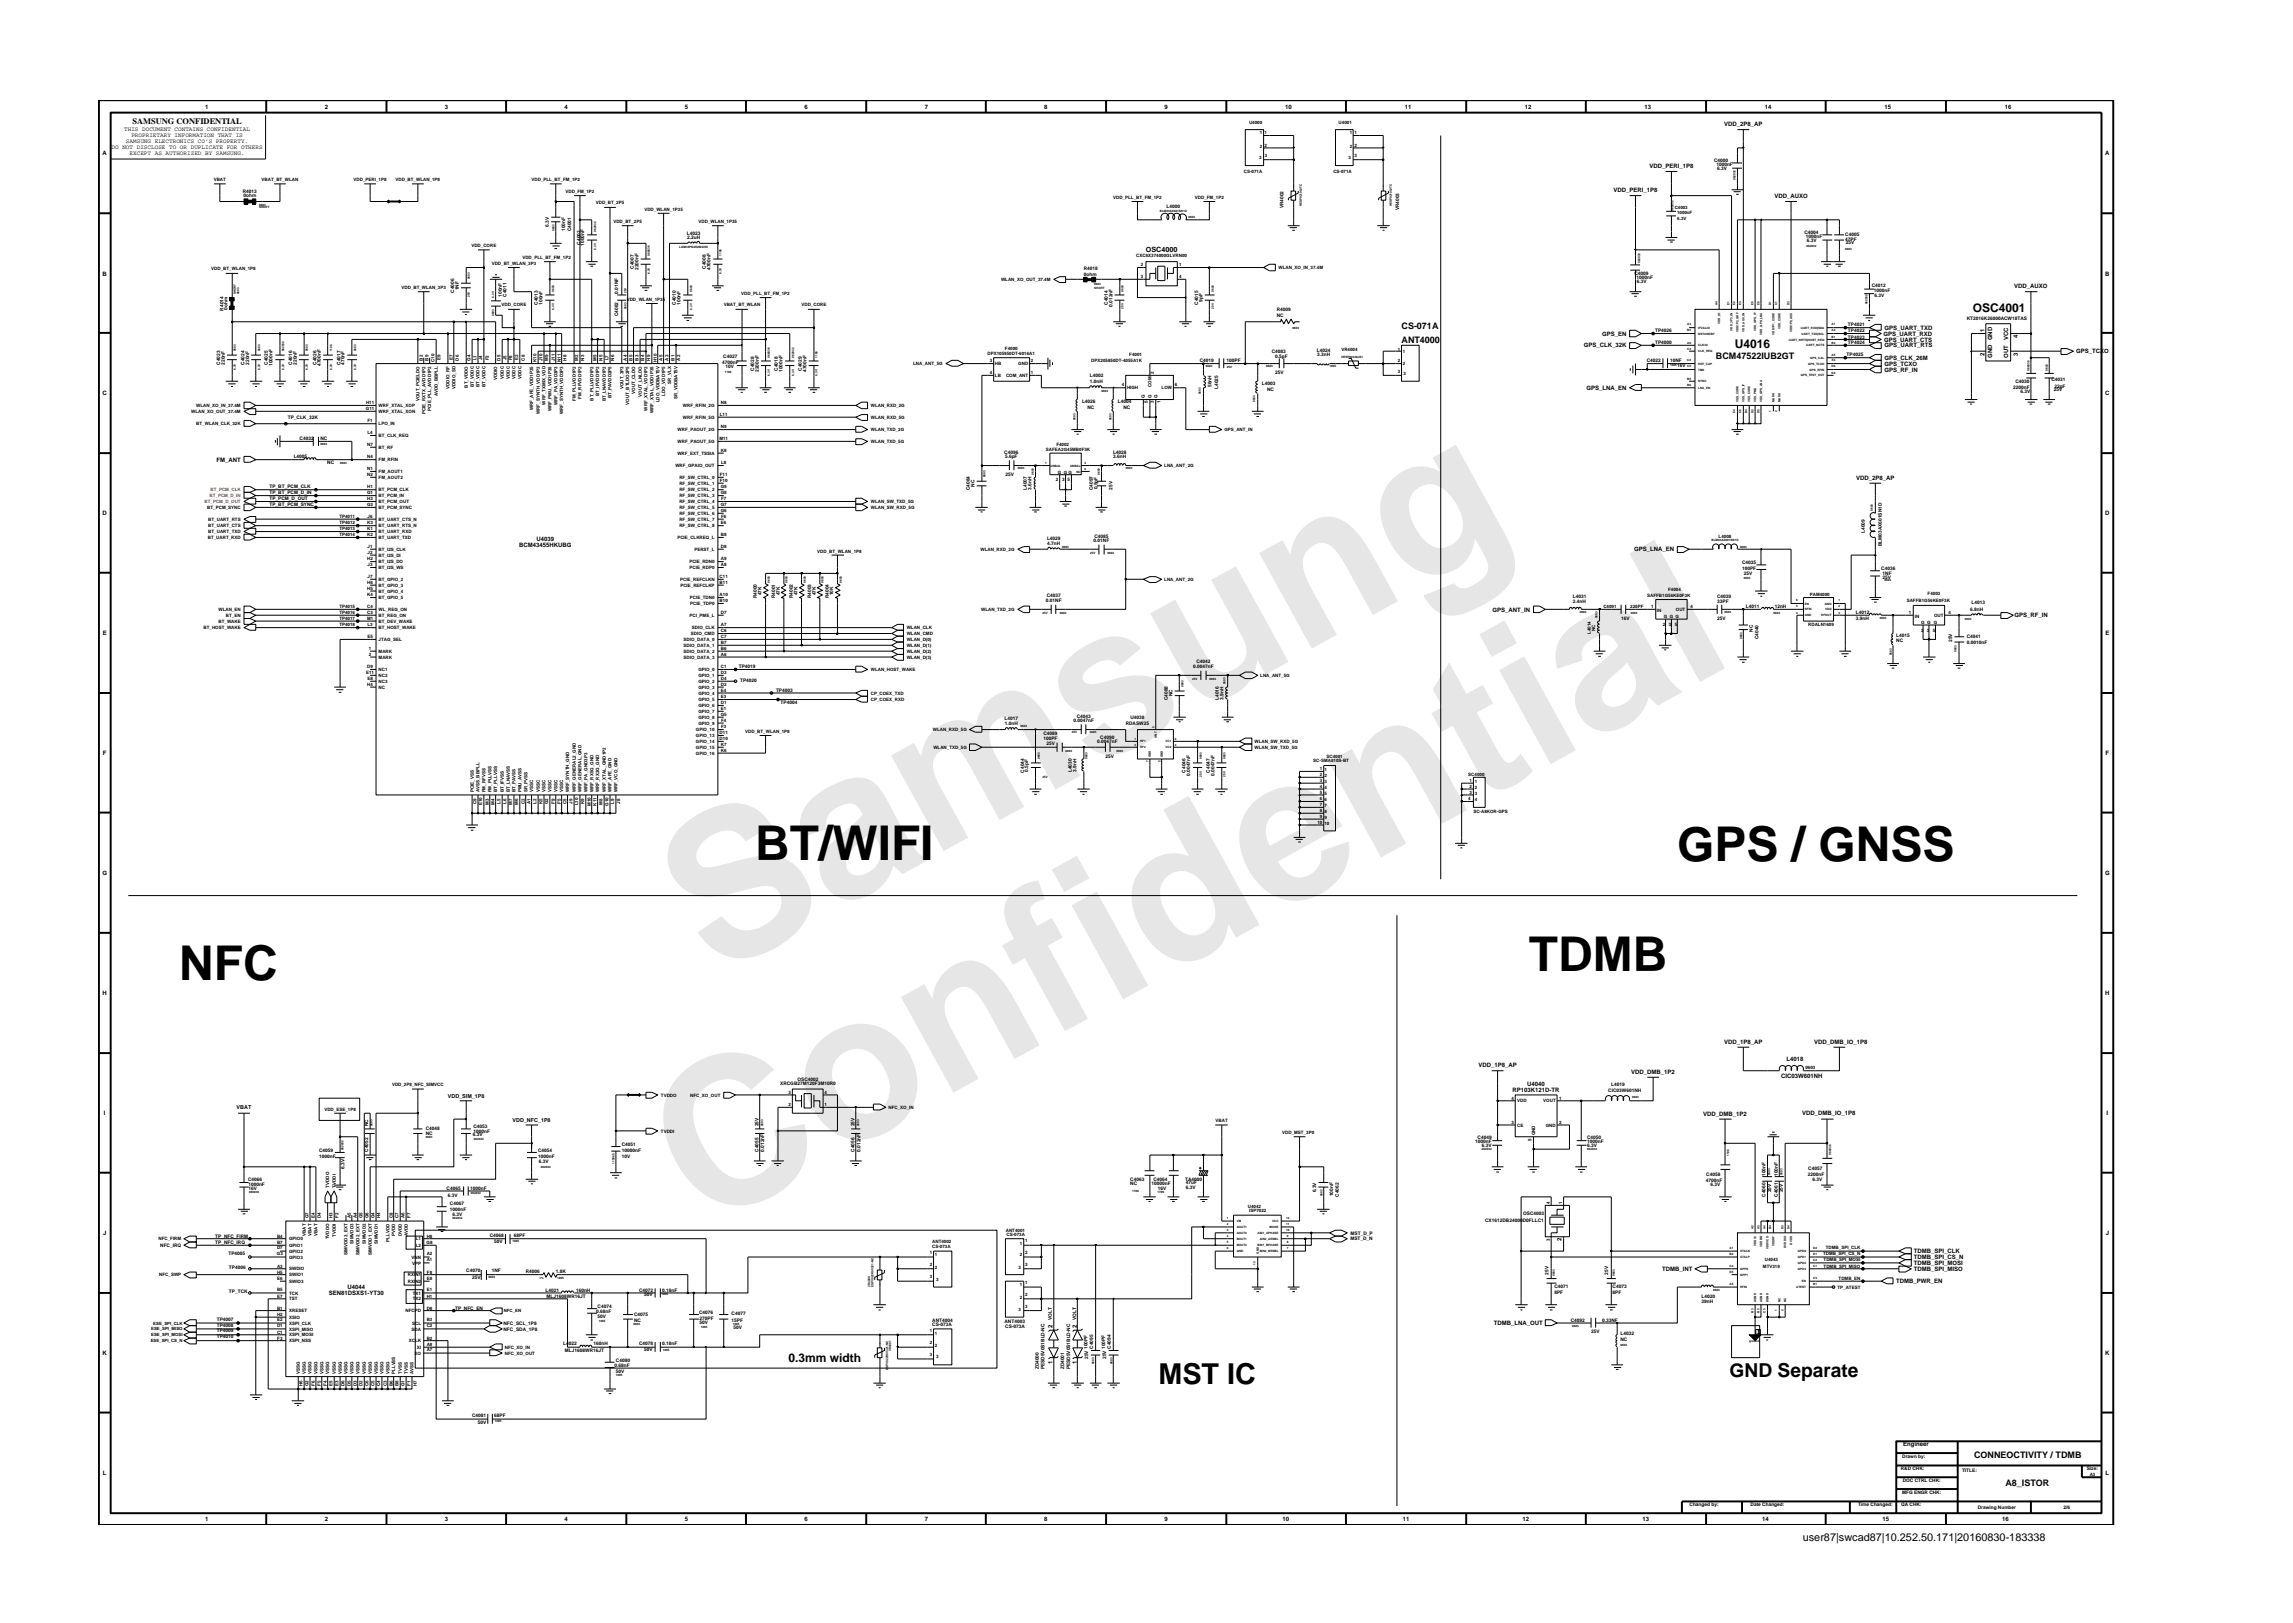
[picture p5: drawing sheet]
<svg xmlns="http://www.w3.org/2000/svg" width="297mm" height="210mm" viewBox="0 0 297 210" stroke-linecap="round" stroke-linejoin="round" font-family="sans-serif">
<defs><g id="words">
<g font-size="26.5" fill="#e6e6e6">
<text x="92.4" y="126.7" transform="rotate(-29 92.4 126.7)">Samsung</text>
<text x="91.1" y="159.4" transform="rotate(-29 91.1 159.4)">Confidential</text>
</g>
<g font-size="6.2">
<text x="97.8" y="111.4">BT/WIFI</text>
<text x="217.3" y="111.5">GPS / GNSS</text>
<text x="198.1" y="125.8">TDMB</text>
<text x="23.2" y="126.9">NFC</text>
</g>
<text font-size="3.7" x="150.1" y="179.4">MST IC</text>
<text font-size="2.5" x="224.1" y="178.3">GND Separate</text>
<g font-size="1.6">
<text x="255.6" y="40.5">OSC4001</text>
<text x="224.7" y="45.1">U4016</text>
<text x="102.1" y="176.4">0.3mm width</text>
</g>
<text font-size="1.4" x="233.5" y="199.7">user87|swcad87|10.252.50.171|20160830-183338</text>
<g font-size="1.2">
<text x="181.6" y="42.6">CS-071A</text>
<text x="181.6" y="44.4">ANT4000</text>
<text x="222.3" y="46.5">BCM47522IUB2GT</text>
<text x="255.7" y="188.8">CONNEOCTIVITY / TDMB</text>
<text x="259.8" y="192.6">A8_ISTOR</text>
</g>
<text font-size="1.1" x="17.2" y="16.1">SAMSUNG CONFIDENTIAL</text>
<text font-size=".9" x="148.4" y="32.7">OSC4000</text>
<g font-size=".8">
<text x="16.1" y="17">THIS DOCUMENT CONTAINS CONFIDENTIAL</text>
<text x="17" y="17.8">PROPRIETARY INFORMATION THAT IS</text>
<text x="26.6" y="14.1">1</text>
<text x="42.1" y="14.1">2</text>
<text x="57.6" y="14.1">3</text>
<text x="73.1" y="14.1">4</text>
<text x="88.7" y="14.1">5</text>
<text x="104.2" y="14.1">6</text>
<text x="119.8" y="14.1">7</text>
<text x="135.3" y="14.1">8</text>
<text x="150.9" y="14.1">9</text>
<text x="166.5" y="14.1">10</text>
<text x="182" y="14.1">11</text>
<text x="197.5" y="14.1">12</text>
<text x="213" y="14.1">13</text>
<text x="223.4" y="16.3">VDD_2P8_AP</text>
<text x="228.6" y="14.1">14</text>
<text x="244.1" y="14.1">15</text>
<text x="259.7" y="14.1">16</text>
<text x="13.3" y="20.1">A</text>
<text x="14.5" y="19.3">DO NOT DISCLOSE TO OR DUPLICATE FOR OTHERS</text>
<text x="16.3" y="18.5">SAMSUNG ELECTRONICS CO’S PROPERTY.</text>
<text x="16.8" y="20.1">EXCEPT AS AUTHORIZED BY SAMSUNG.</text>
<text x="213.7" y="21.7">VDD_PERI_1P8</text>
<text x="272.7" y="20.1">A</text>
<text x="209" y="24.9">VDD_PERI_1P8</text>
<text x="229.9" y="25.6">VDD_AUXO</text>
<text x="13.3" y="35.7">B</text>
<text x="272.7" y="35.7">B</text>
<text x="260.9" y="37.3">VDD_AUXO</text>
<text x="205.2" y="45">GPS_CLK_32K</text>
<text x="207.5" y="43.5">GPS_EN</text>
<text x="244" y="43.5">GPS_UART_RXD</text>
<text x="244.1" y="44.3">GPS_UART_CTS</text>
<text x="244.1" y="45">GPS_UART_RTS</text>
<text x="244.1" y="42.7">GPS_UART_TXD</text>
<text x="244.1" y="47.4">GPS_TCXO</text>
<text x="244.1" y="46.6">GPS_CLK_26M</text>
<text x="257.1" y="46.1" transform="rotate(-90 257.1 46.1)">2</text>
<text x="257.1" y="43" transform="rotate(-90 257.1 43)">1</text>
<text x="258.1" y="46.4" transform="rotate(-90 258.1 46.4)">GND</text>
<text x="258.1" y="44.1" transform="rotate(-90 258.1 44.1)">GND</text>
<text x="260.1" y="46.3" transform="rotate(-90 260.1 46.3)">OUT</text>
<text x="260.1" y="44" transform="rotate(-90 260.1 44)">VCC</text>
<text x="261.4" y="46.1" transform="rotate(-90 261.4 46.1)">3</text>
<text x="261.4" y="43.8" transform="rotate(-90 261.4 43.8)">4</text>
<text x="268.9" y="45.8">GPS_TCXO</text>
<text x="13.3" y="51.2">C</text>
<text x="205.5" y="50.5">GPS_LNA_EN</text>
<text x="244.1" y="48.1">GPS_RF_IN</text>
<text x="272.7" y="51.2">C</text>
<text x="28" y="59.8">FM_ANT</text>
<text x="240.5" y="62.1">VDD_2P8_AP</text>
<text x="13.3" y="66.8">D</text>
<text x="67.3" y="70.8">BCM43455HKUBG</text>
<text x="69.5" y="70.1">U4039</text>
<text x="211.7" y="71.4">GPS_LNA_EN</text>
<text x="272.7" y="66.8">D</text>
<text x="13.3" y="82.3">E</text>
<text x="193.4" y="79.2">GPS_ANT_IN</text>
<text x="261" y="80">GPS_RF_IN</text>
<text x="272.7" y="82.3">E</text>
<text x="13.3" y="97.8">F</text>
<text x="272.8" y="97.8">F</text>
<text x="13.3" y="113.3">G</text>
<text x="272.7" y="113.3">G</text>
<text x="13.3" y="128.9">H</text>
<text x="272.7" y="128.9">H</text>
<text x="223.4" y="135.2">VDD_1P8_AP</text>
<text x="231.4" y="137.5">L4018</text>
<text x="235" y="135.2">VDD_DMB_IO_1P8</text>
<text x="191.5" y="138.2">VDD_1P8_AP</text>
<text x="196" y="141.5">RP103K121D-TR</text>
<text x="197.9" y="140.7">U4040</text>
<text x="211.3" y="139.1">VDD_DMB_1P2</text>
<text x="230.7" y="139.6">CIC03W601NH</text>
<text x="13.5" y="144.4">I</text>
<text x="220.6" y="144.6">VDD_DMB_1P2</text>
<text x="233.5" y="144.5">VDD_DMB_IO_1P8</text>
<text x="272.9" y="144.4">I</text>
<text x="13.4" y="160">J</text>
<text x="202.3" y="160.7" transform="rotate(-90 202.3 160.7)">2</text>
<text x="272.8" y="160">J</text>
<text x="42.6" y="167.8">SEN81DSXS1-YT30</text>
<text x="45" y="167">U4044</text>
<text x="215.3" y="164.6">TDMB_INT</text>
<text x="245.6" y="166.3">TDMB_PWR_EN</text>
<text x="247.9" y="162.4">TDMB_SPI_CLK</text>
<text x="247.9" y="163.1">TDMB_SPI_CS_N</text>
<text x="247.9" y="164.6">TDMB_SPI_MISO</text>
<text x="247.9" y="163.9">TDMB_SPI_MOSI</text>
<text x="136.3" y="172" transform="rotate(-90 136.3 172)">2</text>
<text x="139.5" y="172" transform="rotate(-90 139.5 172)">2</text>
<text x="193.5" y="171.7">TDMB_LNA_OUT</text>
<text x="13.3" y="175.5">K</text>
<text x="136.3" y="176.6" transform="rotate(-90 136.3 176.6)">1</text>
<text x="139.5" y="176.6" transform="rotate(-90 139.5 176.6)">1</text>
<text x="272.7" y="175.5">K</text>
<text x="13.3" y="191.1">L</text>
<text x="246.5" y="187.3">Engineer</text>
<text x="272.8" y="191.1">L</text>
<text x="26.6" y="197.1">1</text>
<text x="42.1" y="197.1">2</text>
<text x="57.6" y="197.1">3</text>
<text x="73.1" y="197.1">4</text>
<text x="88.7" y="197.1">5</text>
<text x="104.2" y="197.1">6</text>
<text x="119.8" y="197.1">7</text>
<text x="135.3" y="197.1">8</text>
<text x="150.9" y="197.1">9</text>
<text x="166.1" y="197.1">10</text>
<text x="181.7" y="197.1">11</text>
<text x="197.2" y="197.1">12</text>
<text x="212.8" y="197.1">13</text>
<text x="228.3" y="197.1">14</text>
<text x="243.9" y="197.1">15</text>
<text x="259.4" y="197.1">16</text>
</g>
<g font-size=".7">
<text x="30.7" y="143.7">VBAT</text>
<text x="58" y="142.3">VDD_SIM_1P8</text>
<text x="66.4" y="145.4">VDD_NFC_1P8</text>
</g>
<g font-size=".6">
<text x="161.8" y="16">U4000</text>
<text x="163.2" y="17.4">1</text>
<text x="163.8" y="17.4">1</text>
<text x="173.4" y="16">U4001</text>
<text x="174.9" y="17.4">1</text>
<text x="175.5" y="17.4">1</text>
<text x="27.7" y="23.4">VBAT</text>
<text x="33.9" y="23.4">VBAT_BT_WLAN</text>
<text x="45.8" y="23.4">VDD_PERI_1P8</text>
<text x="51.2" y="23.4">VDD_BT_WLAN_1P8</text>
<text x="68.9" y="23.4">VDD_PLL_BT_FM_1P2</text>
<text x="161.1" y="22.5">CS-071A</text>
<text x="163.1" y="20.6">3</text>
<text x="163.2" y="19.2">2</text>
<text x="163.8" y="19">2</text>
<text x="163.9" y="20.3">3</text>
<text x="172.7" y="22.5">CS-071A</text>
<text x="174.7" y="20.6">3</text>
<text x="174.9" y="19.2">2</text>
<text x="175.5" y="20.3">3</text>
<text x="175.5" y="19">2</text>
<text x="222.1" y="21">C4000</text>
<text x="222.3" y="21.5">1000nF</text>
<text x="222.4" y="22.1">6.3V</text>
<text x="31.5" y="25">R4013</text>
<text x="31.5" y="25.6">0ohm</text>
<text x="71.1" y="29.4" transform="rotate(-90 71.1 29.4)">6.3V</text>
<text x="73.2" y="29.9" transform="rotate(-90 73.2 29.9)">100nF</text>
<text x="73.3" y="25">VDD_FM_1P2</text>
<text x="74" y="30" transform="rotate(-90 74 30)">C4001</text>
<text x="77.2" y="26.5">VDD_BT_2P5</text>
<text x="79.5" y="28.9">VDD_BT_2P5</text>
<text x="83.5" y="27.3">VDD_WLAN_1P35</text>
<text x="90.5" y="28.9">VDD_WLAN_1P35</text>
<text x="144.2" y="25.7">VDD_PLL_BT_FM_1P2</text>
<text x="151.1" y="26.9">L4000</text>
<text x="154.8" y="25.7">VDD_FM_1P2</text>
<text x="166.3" y="27" transform="rotate(-90 166.3 27)">VR4002</text>
<text x="181.2" y="27.2" transform="rotate(-90 181.2 27.2)">VR4003</text>
<text x="216.9" y="27.1">C4003</text>
<text x="217.3" y="27.7">1000nF</text>
<text x="217.3" y="28.5">6.3V</text>
<text x="27.4" y="35">VDD_BT_WLAN_1P8</text>
<text x="61.1" y="32">VDD_CORE</text>
<text x="63.7" y="34.3">VDD_BT_WLAN_3P3</text>
<text x="67.7" y="33.5">VDD_PLL_BT_FM_1P2</text>
<text x="75.2" y="31.7" transform="rotate(-90 75.2 31.7)">C4002</text>
<text x="75.7" y="31.8" transform="rotate(-90 75.7 31.8)">1000nF</text>
<text x="82.1" y="34.8" transform="rotate(-90 82.1 34.8)">C4007</text>
<text x="82.7" y="35" transform="rotate(-90 82.7 35)">2200nF</text>
<text x="89" y="30.4">L4023</text>
<text x="89" y="31">2.2uH</text>
<text x="91.4" y="34.8" transform="rotate(-90 91.4 34.8)">C4008</text>
<text x="92" y="35" transform="rotate(-90 92 35)">4700nF</text>
<text x="140.4" y="35.8">0ohm</text>
<text x="140.4" y="35">R4018</text>
<text x="147.2" y="33.3">CXC6X374000GLVRN00</text>
<text x="147.8" y="34.4">2</text>
<text x="152.8" y="34.4">1</text>
<text x="165.6" y="34.9">WLAN_XO_IN_37.4M</text>
<text x="211.7" y="35.6">C4009</text>
<text x="233.7" y="30.3">C4004</text>
<text x="233.9" y="30.9">1000nF</text>
<text x="234" y="31.4">6.3V</text>
<text x="239" y="31.2">47PF</text>
<text x="239" y="30.6">C4005</text>
<text x="239.1" y="31.6">25V</text>
<text x="29" y="40.2" transform="rotate(-90 29 40.2)">R4014</text>
<text x="29.5" y="40.1" transform="rotate(-90 29.5 40.1)">0ohm</text>
<text x="52" y="37.4">VDD_BT_WLAN_3P3</text>
<text x="58.8" y="37.9" transform="rotate(-90 58.8 37.9)">C4006</text>
<text x="59.4" y="37.6" transform="rotate(-90 59.4 37.6)">1NF</text>
<text x="65" y="39.7">VDD_CORE</text>
<text x="65" y="38.4" transform="rotate(-90 65 38.4)">100nF</text>
<text x="65.6" y="38.5" transform="rotate(-90 65.6 38.5)">C4011</text>
<text x="69.7" y="39.5" transform="rotate(-90 69.7 39.5)">C4013</text>
<text x="70.3" y="39.4" transform="rotate(-90 70.3 39.4)">100nF</text>
<text x="80.1" y="41" transform="rotate(-90 80.1 41)">C4082</text>
<text x="80.1" y="38" transform="rotate(-90 80.1 38)">0.01NF</text>
<text x="81.2" y="38.9">VDD_WLAN_1P35</text>
<text x="87.5" y="39.5" transform="rotate(-90 87.5 39.5)">C4010</text>
<text x="88.1" y="39.4" transform="rotate(-90 88.1 39.4)">100nF</text>
<text x="93.7" y="39.7">VBAT_BT_WLAN</text>
<text x="96" y="38.2">VDD_PLL_BT_FM_1P2</text>
<text x="103.8" y="39.7">VDD_CORE</text>
<text x="129.7" y="36.4">WLAN_XO_OUT_37.4M</text>
<text x="143.5" y="39.5" transform="rotate(-90 143.5 39.5)">C4014</text>
<text x="144.1" y="39.7" transform="rotate(-90 144.1 39.7)">0.012nF</text>
<text x="147.8" y="36.1">3</text>
<text x="152.8" y="36.1">4</text>
<text x="155.2" y="39.5" transform="rotate(-90 155.2 39.5)">C4015</text>
<text x="155.8" y="39.1" transform="rotate(-90 155.8 39.1)">9pF</text>
<text x="165.4" y="40.2">R4009</text>
<text x="165.4" y="41">NC</text>
<text x="212" y="36.2">1000nF</text>
<text x="212" y="36.6">6.3V</text>
<text x="242.5" y="37.2">C4012</text>
<text x="242.7" y="37.8">1000nF</text>
<text x="242.8" y="38.4">6.3V</text>
<text x="254.8" y="41.5">KT2016K26000ACW18TAS</text>
<text x="28.5" y="47.3" transform="rotate(-90 28.5 47.3)">C4023</text>
<text x="29.1" y="47.2" transform="rotate(-90 29.1 47.2)">220nF</text>
<text x="31.7" y="47.3" transform="rotate(-90 31.7 47.3)">C4024</text>
<text x="32.3" y="47.2" transform="rotate(-90 32.3 47.2)">220nF</text>
<text x="34.7" y="47.3" transform="rotate(-90 34.7 47.3)">C4025</text>
<text x="35.3" y="47.4" transform="rotate(-90 35.3 47.4)">1000nF</text>
<text x="37.8" y="47.3" transform="rotate(-90 37.8 47.3)">C4016</text>
<text x="38.4" y="47.2" transform="rotate(-90 38.4 47.2)">220nF</text>
<text x="41" y="47.3" transform="rotate(-90 41 47.3)">C4026</text>
<text x="41.6" y="47.4" transform="rotate(-90 41.6 47.4)">4700nF</text>
<text x="44.1" y="47.3" transform="rotate(-90 44.1 47.3)">C4017</text>
<text x="44.6" y="47.2" transform="rotate(-90 44.6 47.2)">470nF</text>
<text x="54.8" y="46.7" transform="rotate(-90 54.8 46.7)">B2</text>
<text x="55.5" y="46.7" transform="rotate(-90 55.5 46.7)">B9</text>
<text x="56.3" y="46.9" transform="rotate(-90 56.3 46.9)">C10</text>
<text x="57.1" y="46.7" transform="rotate(-90 57.1 46.7)">E9</text>
<text x="58.7" y="46.7" transform="rotate(-90 58.7 46.7)">E7</text>
<text x="59.4" y="46.7" transform="rotate(-90 59.4 46.7)">D6</text>
<text x="60.9" y="46.7" transform="rotate(-90 60.9 46.7)">G4</text>
<text x="61.7" y="46.7" transform="rotate(-90 61.7 46.7)">L1</text>
<text x="62.5" y="46.7" transform="rotate(-90 62.5 46.7)">J4</text>
<text x="63.3" y="46.7" transform="rotate(-90 63.3 46.7)">F2</text>
<text x="64.8" y="46.7" transform="rotate(-90 64.8 46.7)">D5</text>
<text x="65.6" y="46.7" transform="rotate(-90 65.6 46.7)">J5</text>
<text x="66.4" y="46.7" transform="rotate(-90 66.4 46.7)">F8</text>
<text x="67.1" y="46.7" transform="rotate(-90 67.1 46.7)">E2</text>
<text x="68" y="46.7" transform="rotate(-90 68 46.7)">C8</text>
<text x="69.5" y="46.9" transform="rotate(-90 69.5 46.9)">K10</text>
<text x="70.3" y="46.8" transform="rotate(-90 70.3 46.8)">J10</text>
<text x="71" y="46.7" transform="rotate(-90 71 46.7)">M9</text>
<text x="71.9" y="46.8" transform="rotate(-90 71.9 46.8)">J11</text>
<text x="72.6" y="46.9" transform="rotate(-90 72.6 46.9)">N11</text>
<text x="73.4" y="46.7" transform="rotate(-90 73.4 46.7)">H8</text>
<text x="74.9" y="46.7" transform="rotate(-90 74.9 46.7)">M2</text>
<text x="75.7" y="46.7" transform="rotate(-90 75.7 46.7)">N3</text>
<text x="77.3" y="46.7" transform="rotate(-90 77.3 46.7)">M5</text>
<text x="78" y="46.7" transform="rotate(-90 78 46.7)">N5</text>
<text x="78.8" y="46.7" transform="rotate(-90 78.8 46.7)">L7</text>
<text x="79.6" y="46.7" transform="rotate(-90 79.6 46.7)">N6</text>
<text x="81.2" y="46.7" transform="rotate(-90 81.2 46.7)">A4</text>
<text x="81.9" y="46.7" transform="rotate(-90 81.9 46.7)">B5</text>
<text x="82.7" y="46.7" transform="rotate(-90 82.7 46.7)">B3</text>
<text x="83.5" y="46.7" transform="rotate(-90 83.5 46.7)">B4</text>
<text x="84.2" y="46.7" transform="rotate(-90 84.2 46.7)">H9</text>
<text x="85.1" y="46.9" transform="rotate(-90 85.1 46.9)">H10</text>
<text x="85.8" y="46.7" transform="rotate(-90 85.8 46.7)">A5</text>
<text x="86.6" y="46.7" transform="rotate(-90 86.6 46.7)">A3</text>
<text x="87.4" y="46.7" transform="rotate(-90 87.4 46.7)">B1</text>
<text x="88.1" y="46.7" transform="rotate(-90 88.1 46.7)">A2</text>
<text x="93.6" y="47.1">4700nF</text>
<text x="93.7" y="46.4">C4027</text>
<text x="94" y="47.7">10V</text>
<text x="118.3" y="47.3">LNA_ANT_5G</text>
<text x="127.9" y="46">DPX105950DT-6016A1</text>
<text x="128.2" y="46.9">3</text>
<text x="128.9" y="47.3">HB</text>
<text x="130.2" y="45.4">F4000</text>
<text x="131.9" y="47.3">GND</text>
<text x="133.5" y="46.9">2</text>
<text x="141.4" y="46.9">DPX205850DT-4055A1K</text>
<text x="146.3" y="46.1">F4001</text>
<text x="155.4" y="46.9">C4019</text>
<text x="158.9" y="46.9">100PF</text>
<text x="164.7" y="45.7">C4083</text>
<text x="165.2" y="46.3">0.5pF</text>
<text x="170.6" y="45.6">L4024</text>
<text x="170.6" y="46.1">3.3nH</text>
<text x="173.8" y="45.5">VR4004</text>
<text x="181.1" y="45.4">1</text>
<text x="181.1" y="46.9">2</text>
<text x="181.7" y="45.7">1</text>
<text x="181.7" y="47.3">2</text>
<text x="213.3" y="46.9">C4022</text>
<text x="214.4" y="43">TP4026</text>
<text x="214.4" y="44.6">TP4000</text>
<text x="216.4" y="46.9">10NF</text>
<text x="217.3" y="47.6">16V</text>
<text x="239.2" y="46.1">TP4025</text>
<text x="239.4" y="43.9">TP4023</text>
<text x="239.4" y="43">TP4022</text>
<text x="239.4" y="44.6">TP4024</text>
<text x="239.4" y="42.2">TP4021</text>
<text x="24.8" y="53.5">WLAN_XO_OUT_37.4M</text>
<text x="25.4" y="52.7">WLAN_XO_IN_37.4M</text>
<text x="47.4" y="53.2">G11</text>
<text x="47.4" y="52.3">H11</text>
<text x="49.1" y="52.7">WRF_XTAL_XOP</text>
<text x="49.1" y="53.5">WRF_XTAL_XON</text>
<text x="54.3" y="52" transform="rotate(-90 54.3 52)">VOUT_PCIELDO</text>
<text x="55.1" y="53.7" transform="rotate(-90 55.1 53.7)">PCIE_RXTX_AVDD1P2</text>
<text x="55.9" y="53.2" transform="rotate(-90 55.9 53.2)">PCIE_PLL_AVDD1P2</text>
<text x="56.7" y="51.4" transform="rotate(-90 56.7 51.4)">AVDD_BBPLL</text>
<text x="58.2" y="50.4" transform="rotate(-90 58.2 50.4)">VDDIO_RF</text>
<text x="59" y="50.4" transform="rotate(-90 59 50.4)">VDDIO_SD</text>
<text x="60.6" y="50.2" transform="rotate(-90 60.6 50.2)">BT_VDDO</text>
<text x="61.4" y="50.2" transform="rotate(-90 61.4 50.2)">BT_VDDC</text>
<text x="62.1" y="50.2" transform="rotate(-90 62.1 50.2)">BT_VDDC</text>
<text x="62.9" y="50.2" transform="rotate(-90 62.9 50.2)">BT_VDDC</text>
<text x="64.4" y="49.3" transform="rotate(-90 64.4 49.3)">VDDIO</text>
<text x="65.3" y="49.1" transform="rotate(-90 65.3 49.1)">VDDC</text>
<text x="66" y="49.1" transform="rotate(-90 66 49.1)">VDDC</text>
<text x="66.8" y="49.1" transform="rotate(-90 66.8 49.1)">VDDC</text>
<text x="67.6" y="49.1" transform="rotate(-90 67.6 49.1)">VDDC</text>
<text x="69.1" y="53.2" transform="rotate(-90 69.1 53.2)">WRF_AFE_VDD1P35</text>
<text x="69.9" y="53.7" transform="rotate(-90 69.9 53.7)">WRF_SYNTH_VDD1P2</text>
<text x="70.7" y="52.4" transform="rotate(-90 70.7 52.4)">WRF_TXMIX_VDD</text>
<text x="71.4" y="53.3" transform="rotate(-90 71.4 53.3)">WRF_PMU_VDD1P35</text>
<text x="72.2" y="52.5" transform="rotate(-90 72.2 52.5)">WRF_PA_VDD3P3</text>
<text x="73" y="53.7" transform="rotate(-90 73 53.7)">WRF_SYNTH_VDD3P3</text>
<text x="74.6" y="52" transform="rotate(-90 74.6 52)">FM_PLLVDD1P2</text>
<text x="75.3" y="51.6" transform="rotate(-90 75.3 51.6)">FM_RFVDD1P2</text>
<text x="76.9" y="51.9" transform="rotate(-90 76.9 51.9)">BT_PLLVDD1P2</text>
<text x="77.6" y="51.3" transform="rotate(-90 77.6 51.3)">BT_IFVDD1P2</text>
<text x="78.5" y="52" transform="rotate(-90 78.5 52)">BT_LNAVDD1P2</text>
<text x="79.2" y="51.6" transform="rotate(-90 79.2 51.6)">BT_PAVDD2P5</text>
<text x="80.8" y="50.4" transform="rotate(-90 80.8 50.4)">VOUT_3P3</text>
<text x="81.5" y="52.4" transform="rotate(-90 81.5 52.4)">VOUT_BTLDO2P5</text>
<text x="82.3" y="51" transform="rotate(-90 82.3 51)">VOUT_CLDO</text>
<text x="83.1" y="51.4" transform="rotate(-90 83.1 51.4)">VOUT_LNLDO</text>
<text x="83.9" y="53.2" transform="rotate(-90 83.9 53.2)">WRF_XTAL_VDD1P2</text>
<text x="84.7" y="53.5" transform="rotate(-90 84.7 53.5)">WRF_XTAL_VDD1P35</text>
<text x="85.4" y="52.1" transform="rotate(-90 85.4 52.1)">LDO_VDDBAT5V</text>
<text x="86.2" y="51.3" transform="rotate(-90 86.2 51.3)">LDO_VDD1P5</text>
<text x="86.9" y="49.7" transform="rotate(-90 86.9 49.7)">SR_VLX</text>
<text x="87.8" y="51.7" transform="rotate(-90 87.8 51.7)">SR_VDDBAT5V</text>
<text x="88.5" y="52.7">WRF_RFIN_2G</text>
<text x="93.3" y="53.9">L11</text>
<text x="93.4" y="52.3">N8</text>
<text x="97.7" y="48" transform="rotate(-90 97.7 48)">C4028</text>
<text x="98.3" y="48.2" transform="rotate(-90 98.3 48.2)">2200nF</text>
<text x="100.8" y="48" transform="rotate(-90 100.8 48)">C4018</text>
<text x="101.3" y="48.2" transform="rotate(-90 101.3 48.2)">1000nF</text>
<text x="103.9" y="48" transform="rotate(-90 103.9 48)">C4029</text>
<text x="104.5" y="48.2" transform="rotate(-90 104.5 48.2)">4700nF</text>
<text x="112.8" y="52.7">WLAN_RXD_2G</text>
<text x="128.2" y="48.5">4</text>
<text x="128.9" y="48.8">LB</text>
<text x="130.3" y="48.8">COM_ANT</text>
<text x="133.5" y="48.5">1</text>
<text x="140.2" y="52.2">L4026</text>
<text x="140.9" y="53">NC</text>
<text x="141.2" y="49.6">1.0nH</text>
<text x="141.2" y="48.8">L4002</text>
<text x="144.8" y="52.2">L4004</text>
<text x="145.3" y="50.1">4</text>
<text x="145.5" y="53">NC</text>
<text x="146" y="50.4">HIGH</text>
<text x="148.3" y="51.6" transform="rotate(-90 148.3 51.6)">G</text>
<text x="148.7" y="52.3" transform="rotate(-90 148.7 52.3)">5</text>
<text x="149.2" y="51.6" transform="rotate(-90 149.2 51.6)">G</text>
<text x="149.2" y="50.2" transform="rotate(-90 149.2 50.2)">COM</text>
<text x="149.5" y="52.3" transform="rotate(-90 149.5 52.3)">3</text>
<text x="149.5" y="48.5" transform="rotate(-90 149.5 48.5)">2</text>
<text x="149.9" y="51.6" transform="rotate(-90 149.9 51.6)">G</text>
<text x="150.3" y="52.3" transform="rotate(-90 150.3 52.3)">1</text>
<text x="150.5" y="50.4">LOW</text>
<text x="152.2" y="50.1">6</text>
<text x="156.9" y="50.1" transform="rotate(-90 156.9 50.1)">56nH</text>
<text x="157.8" y="50.4" transform="rotate(-90 157.8 50.4)">L4025</text>
<text x="163.5" y="49.8">L4003</text>
<text x="164.1" y="50.7">NC</text>
<text x="165.2" y="48.5">25V</text>
<text x="181.1" y="48.3">3</text>
<text x="181.8" y="48.6">3</text>
<text x="260.8" y="50.4">2200nF</text>
<text x="261.1" y="49.6">C4030</text>
<text x="261.7" y="50.9">6.3V</text>
<text x="265.7" y="49.4">C4031</text>
<text x="266.1" y="50.7">25V</text>
<text x="266.1" y="50.2">22pF</text>
<text x="25.4" y="55.1">BT_WLAN_CLK_32K</text>
<text x="37.3" y="54.3">TP_CLK_32K</text>
<text x="38" y="59.3">L4005</text>
<text x="38.8" y="57">C4032</text>
<text x="41.5" y="57">NC</text>
<text x="47.6" y="57.8">N7</text>
<text x="47.6" y="59.3">N4</text>
<text x="47.6" y="56.2">L4</text>
<text x="47.6" y="54.7">F1</text>
<text x="49.1" y="59.8">FM_RFIN</text>
<text x="49.1" y="58.2">BT_RF</text>
<text x="49.1" y="55.1">LPO_IN</text>
<text x="49.1" y="56.6">BT_CLK_REQ</text>
<text x="87.7" y="58.9">WRF_EXT_TSSIA</text>
<text x="87.8" y="57.4">WRF_PAOUT_5G</text>
<text x="87.8" y="55.9">WRF_PAOUT_2G</text>
<text x="88.5" y="54.3">WRF_RFIN_5G</text>
<text x="93.2" y="57.1">M11</text>
<text x="93.4" y="58.6">K8</text>
<text x="93.4" y="55.4">N9</text>
<text x="112.8" y="55.9">WLAN_TXD_2G</text>
<text x="112.8" y="57.4">WLAN_TXD_5G</text>
<text x="112.8" y="54.3">WLAN_RXD_5G</text>
<text x="130.1" y="58.8">C4096</text>
<text x="130.2" y="59.4">5.6pF</text>
<text x="135.5" y="58.4">SAFEA2G45MB0F3K</text>
<text x="136.8" y="57.8">F4002</text>
<text x="144.2" y="58.8">L4028</text>
<text x="144.2" y="59.4">3.6nH</text>
<text x="158.6" y="55.9">GPS_ANT_IN</text>
<text x="26.8" y="65.9">BT_PCM_SYNC</text>
<text x="34.9" y="65.5">TP_BT_PCM_SYNC</text>
<text x="34.9" y="64.8">TP_PCM_D_OUT</text>
<text x="34.9" y="64">TP_BT_PCM_D_IN</text>
<text x="34.9" y="63.2">TP_BT_PCM_CLK</text>
<text x="42.4" y="60.1">NC</text>
<text x="47.6" y="64">G1</text>
<text x="47.6" y="65.5">G3</text>
<text x="47.6" y="63.2">H1</text>
<text x="47.6" y="60.9">N1</text>
<text x="47.6" y="61.7">N2</text>
<text x="47.6" y="64.8">H3</text>
<text x="49.1" y="63.7">BT_PCM_CLK</text>
<text x="49.1" y="61.3">FM_AOUT1</text>
<text x="49.1" y="62">FM_AOUT2</text>
<text x="49.1" y="65.2">BT_PCM_OUT</text>
<text x="49.1" y="64.4">BT_PCM_IN</text>
<text x="49.1" y="65.9">BT_PCM_SYNC</text>
<text x="87.5" y="60.5">WRF_GPAIO_OUT</text>
<text x="88" y="65.2">RF_SW_CTRL_4</text>
<text x="88" y="65.9">RF_SW_CTRL_5</text>
<text x="88" y="64.4">RF_SW_CTRL_3</text>
<text x="88" y="63.7">RF_SW_CTRL_2</text>
<text x="88" y="62.8">RF_SW_CTRL_1</text>
<text x="88" y="62">RF_SW_CTRL_0</text>
<text x="93.3" y="62.5">F10</text>
<text x="93.3" y="61.7">F11</text>
<text x="93.4" y="65.5">G7</text>
<text x="93.4" y="64">G8</text>
<text x="93.4" y="63.2">G9</text>
<text x="93.4" y="64.8">F7</text>
<text x="93.4" y="60.1">L8</text>
<text x="112.8" y="65.2">WLAN_SW_TXD_5G</text>
<text x="112.8" y="65.9">WLAN_SW_RXD_5G</text>
<text x="125.6" y="63.5" transform="rotate(-90 125.6 63.5)">C4084</text>
<text x="126.2" y="63" transform="rotate(-90 126.2 63)">NC</text>
<text x="130.2" y="61.7">25V</text>
<text x="133" y="63.5" transform="rotate(-90 133 63.5)">L4007</text>
<text x="133.6" y="63.4" transform="rotate(-90 133.6 63.4)">3.6nH</text>
<text x="136.8" y="62.3">2</text>
<text x="137" y="61.4">G G G</text>
<text x="137.6" y="62.3">3</text>
<text x="138.3" y="62.3">5</text>
<text x="141.6" y="63.5" transform="rotate(-90 141.6 63.5)">C4097</text>
<text x="142.2" y="63.4" transform="rotate(-90 142.2 63.4)">0.5pF</text>
<text x="144.1" y="63.4" transform="rotate(-90 144.1 63.4)">25V</text>
<text x="150.8" y="60.5">LNA_ANT_2G</text>
<text x="26.9" y="69.8">BT_UART_RXD</text>
<text x="27" y="69.1">BT_UART_TXD</text>
<text x="27" y="68.3">BT_UART_CTS</text>
<text x="27" y="67.5">BT_UART_RTS</text>
<text x="44" y="67.9">TP4012</text>
<text x="44" y="68.7">TP4013</text>
<text x="44" y="67.1">TP4011</text>
<text x="44" y="69.4">TP4014</text>
<text x="47.6" y="68.7">K1</text>
<text x="47.6" y="69.4">K2</text>
<text x="47.6" y="67.9">K3</text>
<text x="47.6" y="71.8">J2</text>
<text x="47.6" y="67.1">J6</text>
<text x="47.6" y="71">J1</text>
<text x="49.1" y="69.1">BT_UART_RXD</text>
<text x="49.1" y="69.8">BT_UART_TXD</text>
<text x="49.1" y="68.3">BT_UART_RTS_N</text>
<text x="49.1" y="67.5">BT_UART_CTS_N</text>
<text x="49.1" y="71.4">BT_I2S_CLK</text>
<text x="87.7" y="69.8">PCIE_CLKREQ_L</text>
<text x="88" y="68.3">RF_SW_CTRL_8</text>
<text x="88" y="67.5">RF_SW_CTRL_7</text>
<text x="88" y="66.7">RF_SW_CTRL_6</text>
<text x="89.9" y="71.4">PERST_L</text>
<text x="93.4" y="66.4">G6</text>
<text x="93.4" y="69.4">B8</text>
<text x="93.4" y="71">D8</text>
<text x="93.4" y="67.9">E6</text>
<text x="93.4" y="67.1">F6</text>
<text x="105.9" y="71.6">VDD_BT_WLAN_1P8</text>
<text x="127" y="71.4">WLAN_RXD_2G</text>
<text x="135.6" y="70">L4029</text>
<text x="135.7" y="70.6">4.7nH</text>
<text x="141.7" y="70.2">0.01NF</text>
<text x="141.8" y="69.7">C4085</text>
<text x="222.6" y="69.7">L4008</text>
<text x="241.6" y="69" transform="rotate(-90 241.6 69)">L4009</text>
<text x="243.8" y="70.7" transform="rotate(-90 243.8 70.7)">BLM03AX601SN1D</text>
<text x="47.6" y="77.2">K4</text>
<text x="47.6" y="72.5">H2</text>
<text x="47.6" y="76.4">H5</text>
<text x="47.6" y="75.7">H6</text>
<text x="47.6" y="73.3">J3</text>
<text x="47.6" y="74.9">J7</text>
<text x="49.1" y="77.6">BT_GPIO_5</text>
<text x="49.1" y="72.1">BT_I2S_DI</text>
<text x="49.1" y="73.7">BT_I2S_WS</text>
<text x="49.1" y="75.3">BT_GPIO_2</text>
<text x="49.1" y="73">BT_I2S_DO</text>
<text x="49.1" y="76.8">BT_GPIO_4</text>
<text x="49.1" y="76">BT_GPIO_3</text>
<text x="88.1" y="75.3">PCIE_REFCLKN</text>
<text x="88.1" y="76">PCIE_REFCLKP</text>
<text x="89.3" y="73">PCIE_RDN0</text>
<text x="89.3" y="73.7">PCIE_RDP0</text>
<text x="89.4" y="77.6">PCIE_TDN0</text>
<text x="93.2" y="78">B10</text>
<text x="93.2" y="75.7">B11</text>
<text x="93.2" y="77.2">A10</text>
<text x="93.2" y="74.9">C11</text>
<text x="93.4" y="73.3">A8</text>
<text x="93.4" y="72.5">A9</text>
<text x="98" y="77.5" transform="rotate(-90 98 77.5)">R4000</text>
<text x="98.6" y="77.1" transform="rotate(-90 98.6 77.1)">47K</text>
<text x="100.4" y="77.5" transform="rotate(-90 100.4 77.5)">R4001</text>
<text x="101" y="77.1" transform="rotate(-90 101 77.1)">47K</text>
<text x="102.7" y="77.5" transform="rotate(-90 102.7 77.5)">R4002</text>
<text x="103.3" y="77.1" transform="rotate(-90 103.3 77.1)">47K</text>
<text x="105.1" y="77.5" transform="rotate(-90 105.1 77.5)">R4003</text>
<text x="105.7" y="77.1" transform="rotate(-90 105.7 77.1)">47K</text>
<text x="107.4" y="77.5" transform="rotate(-90 107.4 77.5)">R4004</text>
<text x="108" y="77.1" transform="rotate(-90 108 77.1)">10K</text>
<text x="135.5" y="78">0.01NF</text>
<text x="135.6" y="77.4">C4037</text>
<text x="150.8" y="75.3">LNA_ANT_2G</text>
<text x="203.7" y="77.4">L4031</text>
<text x="213.4" y="77.4">SAFFB1G56KE0F3K</text>
<text x="216.1" y="76.6">F4004</text>
<text x="222.4" y="77.4">C4039</text>
<text x="225.7" y="73.9">100PF</text>
<text x="225.7" y="73.1">C4035</text>
<text x="225.9" y="74.5">25V</text>
<text x="234.4" y="77.2">PAM4000</text>
<text x="243.7" y="73.9">C4036</text>
<text x="243.9" y="75">25V</text>
<text x="243.9" y="74.5">1NF</text>
<text x="247" y="78">SAFFB1G56KE0F3K</text>
<text x="249.7" y="77">F4003</text>
<text x="26.4" y="81.5">BT_HOST_WAKE</text>
<text x="28.3" y="79.1">WLAN_EN</text>
<text x="28.3" y="80.7">BT_WAKE</text>
<text x="29.3" y="79.9">BT_EN</text>
<text x="44" y="80.3">TP4017</text>
<text x="44" y="81.1">TP4018</text>
<text x="44" y="78.7">TP4015</text>
<text x="44" y="79.6">TP4016</text>
<text x="47.5" y="80.3">M1</text>
<text x="47.6" y="79.6">C3</text>
<text x="47.6" y="78.7">C4</text>
<text x="47.6" y="82.6">E5</text>
<text x="47.6" y="81.1">L3</text>
<text x="49" y="83">JTAG_SEL</text>
<text x="49.1" y="80.7">BT_DEV_WAKE</text>
<text x="49.1" y="79.9">BT_REG_ON</text>
<text x="49.1" y="79.2">WL_REG_ON</text>
<text x="49.1" y="81.5">BT_HOST_WAKE</text>
<text x="88.6" y="83.8">SDIO_DATA_1</text>
<text x="88.6" y="83">SDIO_DATA_0</text>
<text x="89.3" y="79.9">PCI_PME_L</text>
<text x="89.4" y="78.4">PCIE_TDP0</text>
<text x="89.5" y="82.3">SDIO_CMD</text>
<text x="89.6" y="81.5">SDIO_CLK</text>
<text x="93.4" y="83.4">B7</text>
<text x="93.4" y="81.9">C6</text>
<text x="93.4" y="82.6">C7</text>
<text x="93.4" y="79.6">D7</text>
<text x="93.4" y="81.1">A7</text>
<text x="117.5" y="83.8">WLAN_D(1)</text>
<text x="117.5" y="83">WLAN_D(0)</text>
<text x="117.5" y="82.3">WLAN_CMD</text>
<text x="117.5" y="81.5">WLAN_CLK</text>
<text x="127.1" y="79.1">WLAN_TXD_2G</text>
<text x="203.7" y="78.2">2.4nH</text>
<text x="206.1" y="82.1" transform="rotate(-90 206.1 82.1)">L4014</text>
<text x="206.7" y="81.7" transform="rotate(-90 206.7 81.7)">NC</text>
<text x="207.7" y="78.7">C4091</text>
<text x="210" y="80.4">16V</text>
<text x="211.2" y="78.7">220PF</text>
<text x="213.9" y="78.8">1</text>
<text x="214.6" y="79.3">IN</text>
<text x="215.4" y="81.1">2</text>
<text x="215.5" y="80">G G G</text>
<text x="216.2" y="81.1">3</text>
<text x="216.9" y="81.1">5</text>
<text x="217.1" y="79.1">OUT</text>
<text x="219" y="78.8">4</text>
<text x="222.4" y="80.4">25V</text>
<text x="222.4" y="78.2">33PF</text>
<text x="226.2" y="78.8">L4011</text>
<text x="227" y="81.9" transform="rotate(-90 227 81.9)">NC</text>
<text x="227.8" y="82.8" transform="rotate(-90 227.8 82.8)">C4040</text>
<text x="229.9" y="78.8">12nH</text>
<text x="234.2" y="81.1">RDALN1609</text>
<text x="240.4" y="80.3">3.9nH</text>
<text x="240.4" y="79.5">L4012</text>
<text x="245.6" y="82.5">L4015</text>
<text x="245.6" y="83.1">NC</text>
<text x="247.3" y="79.5">1</text>
<text x="248.1" y="80">IN</text>
<text x="248.9" y="81.9">2</text>
<text x="248.9" y="80.8">G G G</text>
<text x="249.6" y="81.9">3</text>
<text x="250.4" y="81.9">5</text>
<text x="250.5" y="79.9">OUT</text>
<text x="252.4" y="79.5">4</text>
<text x="252.9" y="83.2" transform="rotate(-90 252.9 83.2)">25V</text>
<text x="254.8" y="82.7">C4041</text>
<text x="254.8" y="83.4">0.0010nF</text>
<text x="255.2" y="79.1">6.8nH</text>
<text x="255.4" y="78.2">L4013</text>
<text x="47.4" y="87.3">E11</text>
<text x="47.6" y="88.9">H4</text>
<text x="47.6" y="86.5">D9</text>
<text x="47.6" y="88.1">E8</text>
<text x="47.8" y="84.2">1</text>
<text x="47.8" y="85">2</text>
<text x="49.1" y="84.6">MARK</text>
<text x="49.1" y="85.3">MARK</text>
<text x="49.1" y="89.2">NC</text>
<text x="49.1" y="88.5">NC3</text>
<text x="49.1" y="87.7">NC2</text>
<text x="49.1" y="86.9">NC1</text>
<text x="88.6" y="84.6">SDIO_DATA_2</text>
<text x="88.6" y="85.3">SDIO_DATA_3</text>
<text x="90.5" y="90">GPIO_4</text>
<text x="90.5" y="89.2">GPIO_3</text>
<text x="90.5" y="87.7">GPIO_1</text>
<text x="90.5" y="88.5">GPIO_2</text>
<text x="90.5" y="86.9">GPIO_0</text>
<text x="93.4" y="84.2">B6</text>
<text x="93.4" y="88.9">D2</text>
<text x="93.4" y="87.3">D3</text>
<text x="93.4" y="88.1">D4</text>
<text x="93.4" y="86.5">C1</text>
<text x="93.4" y="85">A6</text>
<text x="93.4" y="89.6">E4</text>
<text x="95.7" y="86.5">TP4019</text>
<text x="95.9" y="88.3">TP4020</text>
<text x="100.5" y="89.7">TP4003</text>
<text x="112.8" y="86.9">WLAN_HOST_WAKE</text>
<text x="112.8" y="90">CP_COEX_TXD</text>
<text x="117.5" y="85.3">WLAN_D(3)</text>
<text x="117.5" y="84.6">WLAN_D(2)</text>
<text x="154.6" y="86.5">0.0047nF</text>
<text x="155" y="85.9">C4042</text>
<text x="163.3" y="87.7">LNA_ANT_5G</text>
<text x="90.1" y="94.7">GPIO_10</text>
<text x="90.1" y="95.5">GPIO_13</text>
<text x="90.5" y="90.8">GPIO_5</text>
<text x="90.5" y="93.9">GPIO_9</text>
<text x="90.5" y="91.6">GPIO_6</text>
<text x="90.5" y="93.1">GPIO_8</text>
<text x="90.5" y="92.4">GPIO_7</text>
<text x="93.2" y="95.8">D10</text>
<text x="93.2" y="95.1">D11</text>
<text x="93.4" y="92.8">G5</text>
<text x="93.4" y="91.2">D1</text>
<text x="93.4" y="90.4">E3</text>
<text x="93.4" y="91.9">E1</text>
<text x="93.4" y="94.3">F3</text>
<text x="93.4" y="93.5">F4</text>
<text x="96.5" y="94.9">VDD_BT_WLAN_1P8</text>
<text x="101.1" y="91.2">TP4004</text>
<text x="112.8" y="90.8">CP_COEX_RXD</text>
<text x="120.8" y="94.7">WLAN_RXD_5G</text>
<text x="130.1" y="93.3">L4017</text>
<text x="130.2" y="93.9">1.0nH</text>
<text x="135.2" y="95.8">100PF</text>
<text x="135.2" y="95.3">C4089</text>
<text x="139.1" y="93.6">0.0047nF</text>
<text x="139.5" y="93">C4043</text>
<text x="142.5" y="95.7">C4090</text>
<text x="145.8" y="93.9">RDASW25</text>
<text x="146.4" y="93.1">U4038</text>
<text x="151.3" y="90.7" transform="rotate(-90 151.3 90.7)">C4088</text>
<text x="151.9" y="90.2" transform="rotate(-90 151.9 90.2)">NC</text>
<text x="157.9" y="90.7" transform="rotate(-90 157.9 90.7)">L4016</text>
<text x="158.5" y="90.6" transform="rotate(-90 158.5 90.6)">3.9nH</text>
<text x="90.1" y="97.8">GPIO_16</text>
<text x="90.1" y="97">GPIO_15</text>
<text x="90.1" y="96.3">GPIO_14</text>
<text x="93.4" y="97.4">K6</text>
<text x="93.4" y="96.6">K7</text>
<text x="120.9" y="97">WLAN_TXD_5G</text>
<text x="132.7" y="100.1" transform="rotate(-90 132.7 100.1)">C4044</text>
<text x="133.2" y="100" transform="rotate(-90 133.2 100)">0.5pF</text>
<text x="135.6" y="96.5">25V</text>
<text x="138.9" y="100.1" transform="rotate(-90 138.9 100.1)">L4030</text>
<text x="139.4" y="100" transform="rotate(-90 139.4 100)">3.9nH</text>
<text x="142.1" y="96.3">0.0047nF</text>
<text x="143.2" y="98.2">25V</text>
<text x="153.6" y="100.1" transform="rotate(-90 153.6 100.1)">C4046</text>
<text x="154.2" y="100.5" transform="rotate(-90 154.2 100.5)">0.0047nF</text>
<text x="156.7" y="100.1" transform="rotate(-90 156.7 100.1)">C4047</text>
<text x="157.3" y="100.5" transform="rotate(-90 157.3 100.5)">0.0047nF</text>
<text x="162.5" y="96.3">WLAN_SW_RXD_5G</text>
<text x="162.5" y="97">WLAN_SW_TXD_5G</text>
<text x="170.1" y="98.8">SC-SMA810S-BT</text>
<text x="171" y="100.5">2</text>
<text x="171" y="101.3">3</text>
<text x="171" y="99.8">1</text>
<text x="171.6" y="100.7">2</text>
<text x="171.6" y="101.5">3</text>
<text x="171.6" y="99.9">1</text>
<text x="171.8" y="98.2">SC4001</text>
<text x="190.2" y="100.5">SC4000</text>
<text x="190.4" y="101.3">1</text>
<text x="191" y="101.5">1</text>
<text x="61.4" y="102.6" transform="rotate(-90 61.4 102.6)">PCIE_VSS</text>
<text x="61.7" y="104.2" transform="rotate(-90 61.7 104.2)">C9</text>
<text x="62.1" y="102.6" transform="rotate(-90 62.1 102.6)">AVSS_BBPLL</text>
<text x="62.5" y="104.3" transform="rotate(-90 62.5 104.3)">E10</text>
<text x="62.9" y="102.6" transform="rotate(-90 62.9 102.6)">FM_RFVSS</text>
<text x="63.3" y="104.2" transform="rotate(-90 63.3 104.2)">M3</text>
<text x="63.7" y="102.6" transform="rotate(-90 63.7 102.6)">FM_PLLVSS</text>
<text x="64.1" y="104.2" transform="rotate(-90 64.1 104.2)">M4</text>
<text x="64.4" y="102.6" transform="rotate(-90 64.4 102.6)">BT_PLLVSS</text>
<text x="64.8" y="104.2" transform="rotate(-90 64.8 104.2)">L5</text>
<text x="65.3" y="102.6" transform="rotate(-90 65.3 102.6)">BT_IFVSS</text>
<text x="65.6" y="104.2" transform="rotate(-90 65.6 104.2)">L6</text>
<text x="66" y="102.6" transform="rotate(-90 66 102.6)">BT_LNAVSS</text>
<text x="66.4" y="104.2" transform="rotate(-90 66.4 104.2)">M7</text>
<text x="66.8" y="102.6" transform="rotate(-90 66.8 102.6)">BT_PAVSS</text>
<text x="67.1" y="104.2" transform="rotate(-90 67.1 104.2)">M6</text>
<text x="67.6" y="102.6" transform="rotate(-90 67.6 102.6)">PMU_AVSS</text>
<text x="68" y="104.2" transform="rotate(-90 68 104.2)">C2</text>
<text x="68.3" y="102.6" transform="rotate(-90 68.3 102.6)">SR_PVSS</text>
<text x="68.7" y="104.2" transform="rotate(-90 68.7 104.2)">A1</text>
<text x="69.1" y="102.6" transform="rotate(-90 69.1 102.6)">VSSC</text>
<text x="69.5" y="104.2" transform="rotate(-90 69.5 104.2)">L2</text>
<text x="69.9" y="102.6" transform="rotate(-90 69.9 102.6)">VSSC</text>
<text x="70.3" y="104.2" transform="rotate(-90 70.3 104.2)">K5</text>
<text x="70.7" y="102.6" transform="rotate(-90 70.7 102.6)">VSSC</text>
<text x="71" y="104.2" transform="rotate(-90 71 104.2)">G2</text>
<text x="71.4" y="102.6" transform="rotate(-90 71.4 102.6)">VSSC</text>
<text x="71.9" y="104.2" transform="rotate(-90 71.9 104.2)">F9</text>
<text x="72.2" y="102.6" transform="rotate(-90 72.2 102.6)">VSSC</text>
<text x="72.6" y="104.2" transform="rotate(-90 72.6 104.2)">F5</text>
<text x="73" y="102.6" transform="rotate(-90 73 102.6)">VSSC</text>
<text x="73.4" y="104.2" transform="rotate(-90 73.4 104.2)">C5</text>
<text x="73.7" y="102.6" transform="rotate(-90 73.7 102.6)">WRF_SYNTH_GND</text>
<text x="74.2" y="104.2" transform="rotate(-90 74.2 104.2)">J9</text>
<text x="74.6" y="102.6" transform="rotate(-90 74.6 102.6)">WRF_GENERAL2_GND</text>
<text x="74.9" y="104.3" transform="rotate(-90 74.9 104.3)">L10</text>
<text x="75.3" y="102.6" transform="rotate(-90 75.3 102.6)">WRF_GENERAL_GND</text>
<text x="75.7" y="104.2" transform="rotate(-90 75.7 104.2)">K9</text>
<text x="76.1" y="102.6" transform="rotate(-90 76.1 102.6)">WRF_PA_GND3P3</text>
<text x="76.5" y="104.4" transform="rotate(-90 76.5 104.4)">M10</text>
<text x="76.9" y="102.6" transform="rotate(-90 76.9 102.6)">WRF_RX5G_GND</text>
<text x="77.3" y="104.4" transform="rotate(-90 77.3 104.4)">K11</text>
<text x="77.6" y="102.6" transform="rotate(-90 77.6 102.6)">WRF_RX2G_GND</text>
<text x="78" y="104.2" transform="rotate(-90 78 104.2)">M8</text>
<text x="78.5" y="102.6" transform="rotate(-90 78.5 102.6)">WRF_XTAL_GND1P2</text>
<text x="78.8" y="104.4" transform="rotate(-90 78.8 104.4)">G10</text>
<text x="79.2" y="102.6" transform="rotate(-90 79.2 102.6)">WRF_AFE_GND</text>
<text x="79.6" y="104.2" transform="rotate(-90 79.6 104.2)">L9</text>
<text x="80" y="102.6" transform="rotate(-90 80 102.6)">WRF_VCO_GND</text>
<text x="80.3" y="104.2" transform="rotate(-90 80.3 104.2)">J8</text>
<text x="170.7" y="106.7">10</text>
<text x="171" y="102.1">4</text>
<text x="171" y="102.9">5</text>
<text x="171" y="103.7">6</text>
<text x="171" y="104.4">7</text>
<text x="171" y="105.2">8</text>
<text x="171" y="105.9">9</text>
<text x="171.6" y="106.9">10</text>
<text x="171.6" y="102.2">4</text>
<text x="171.6" y="103">5</text>
<text x="171.6" y="103.8">6</text>
<text x="171.6" y="104.6">7</text>
<text x="171.6" y="105.4">8</text>
<text x="171.6" y="106.1">9</text>
<text x="190.2" y="103.7">4</text>
<text x="190.4" y="102.9">3</text>
<text x="190.4" y="102.1">2</text>
<text x="190.9" y="105.3">SC-A8KOR-GPS</text>
<text x="191" y="103">3</text>
<text x="191" y="103.8">4</text>
<text x="191" y="102.2">2</text>
<text x="42" y="143.9">VDD_ESE_1P8</text>
<text x="50.8" y="140.7">VDD_2P8_NFC_SIMVCC</text>
<text x="85.6" y="142.1">TVDDO</text>
<text x="89.4" y="142.1">NFC_XO_OUT</text>
<text x="101.1" y="140.6">XRCGB27M120F3M10R0</text>
<text x="102.2" y="143.3">2</text>
<text x="102.2" y="141.7">3</text>
<text x="103.3" y="140">OSC4002</text>
<text x="106.8" y="141.7">4</text>
<text x="106.8" y="143.3">1</text>
<text x="115.1" y="143.7">NFC_XO_IN</text>
<text x="195.8" y="142.4">4</text>
<text x="196.5" y="142.8">VDD</text>
<text x="199.9" y="142.8">VOUT</text>
<text x="202" y="142.4">1</text>
<text x="208.3" y="141.5">CIC03W601NH</text>
<text x="208.7" y="140.7">L4019</text>
<text x="233.9" y="138.5">0603</text>
<text x="41.3" y="149.2">C4059</text>
<text x="47.7" y="149.2" transform="rotate(-90 47.7 149.2)">C4052</text>
<text x="47.7" y="145.9" transform="rotate(-90 47.7 145.9)">NC</text>
<text x="55.1" y="146.3">C4048</text>
<text x="55.1" y="147.1">NC</text>
<text x="61.2" y="147.2">6.3V</text>
<text x="61.3" y="146.8">1000nF</text>
<text x="61.3" y="146.2">C4053</text>
<text x="69.7" y="149.2">C4054</text>
<text x="80.5" y="149.2">10000nF</text>
<text x="80.5" y="148.4">C4051</text>
<text x="85.6" y="146.7">TVDDI</text>
<text x="98.2" y="149.2" transform="rotate(-90 98.2 149.2)">C4055</text>
<text x="98.2" y="145.9" transform="rotate(-90 98.2 145.9)">25V</text>
<text x="99" y="149.2" transform="rotate(-90 99 149.2)">0.012nF</text>
<text x="110.7" y="149.2" transform="rotate(-90 110.7 149.2)">C4056</text>
<text x="110.7" y="145.9" transform="rotate(-90 110.7 145.9)">25V</text>
<text x="111.4" y="149.2" transform="rotate(-90 111.4 149.2)">0.012nF</text>
<text x="157.5" y="145.4">VBAT</text>
<text x="166.1" y="147">VDD_MST_3P0</text>
<text x="191.1" y="148.1">1000nF</text>
<text x="191.4" y="147.5">C4049</text>
<text x="192" y="148.6">6.3V</text>
<text x="195.8" y="145.6">3</text>
<text x="196.5" y="146">CE</text>
<text x="198.4" y="147.8" transform="rotate(-90 198.4 147.8)">5</text>
<text x="198.9" y="147.1" transform="rotate(-90 198.9 147.1)">GND</text>
<text x="200.2" y="146">GND</text>
<text x="202" y="145.6">2</text>
<text x="205.6" y="147.5">C4050</text>
<text x="205.6" y="148.1">1000nF</text>
<text x="205.6" y="148.6">6.3V</text>
<text x="32.1" y="152.9">C4066</text>
<text x="32.2" y="153.7">1000nF</text>
<text x="32.2" y="154.2">16V</text>
<text x="41.3" y="150.1">1000nF</text>
<text x="42.7" y="153.9" transform="rotate(-90 42.7 153.9)">TVDDO</text>
<text x="43.5" y="153.9" transform="rotate(-90 43.5 153.9)">TVDDI</text>
<text x="44.6" y="151.4" transform="rotate(-90 44.6 151.4)">6.3V</text>
<text x="57.9" y="154.1">C4065</text>
<text x="58" y="155.1">6.3V</text>
<text x="60.9" y="154.1">1000nF</text>
<text x="69.7" y="150.1">1000nF</text>
<text x="69.8" y="150.7">6.3V</text>
<text x="80.5" y="150.1">10V</text>
<text x="146.4" y="153.5">NC</text>
<text x="146.4" y="152.9">C4063</text>
<text x="149.2" y="153.5">10000nF</text>
<text x="149.4" y="152.9">C4064</text>
<text x="150" y="154.1">16V</text>
<text x="153.5" y="152.9">TA4000</text>
<text x="153.6" y="153.4">47uF</text>
<text x="153.6" y="154">6.3V</text>
<text x="170.5" y="154.5" transform="rotate(-90 170.5 154.5)">6.3V</text>
<text x="172.7" y="155" transform="rotate(-90 172.7 155)">100nF</text>
<text x="173.5" y="155" transform="rotate(-90 173.5 155)">C4062</text>
<text x="200.8" y="156" transform="rotate(-90 200.8 156)">4</text>
<text x="202.4" y="156" transform="rotate(-90 202.4 156)">1</text>
<text x="221" y="153.1">4700nF</text>
<text x="221" y="152.4">C4058</text>
<text x="221.6" y="153.7">6.3V</text>
<text x="228.7" y="155.1" transform="rotate(-90 228.7 155.1)">C4060</text>
<text x="228.7" y="152.3" transform="rotate(-90 228.7 152.3)">100nF</text>
<text x="229.4" y="154.5" transform="rotate(-90 229.4 154.5)">25V</text>
<text x="230.3" y="155.1" transform="rotate(-90 230.3 155.1)">C4061</text>
<text x="230.3" y="152.3" transform="rotate(-90 230.3 152.3)">100nF</text>
<text x="230.9" y="154.5" transform="rotate(-90 230.9 154.5)">25V</text>
<text x="234.2" y="152.3">2200nF</text>
<text x="234.2" y="151.6">C4057</text>
<text x="234.8" y="152.9">6.3V</text>
<text x="20.5" y="160.7">NFC_FIRM</text>
<text x="20.8" y="161.5">NFC_IRQ</text>
<text x="27.9" y="160.4">TP_NFC_FIRM</text>
<text x="27.9" y="161.1">TP_NFC_IRQ</text>
<text x="35.9" y="160.3">B4</text>
<text x="35.9" y="161.9">D7</text>
<text x="35.9" y="161.1">B7</text>
<text x="37.5" y="160.7">GPIO0</text>
<text x="37.5" y="161.5">GPIO1</text>
<text x="39.6" y="160.1" transform="rotate(-90 39.6 160.1)">VBAT</text>
<text x="39.9" y="157.8" transform="rotate(-90 39.9 157.8)">G7</text>
<text x="40.4" y="160.1" transform="rotate(-90 40.4 160.1)">VBAT</text>
<text x="40.8" y="157.8" transform="rotate(-90 40.8 157.8)">E4</text>
<text x="41.1" y="160.1" transform="rotate(-90 41.1 160.1)">VBAT</text>
<text x="41.6" y="157.8" transform="rotate(-90 41.6 157.8)">D4</text>
<text x="42.7" y="160.6" transform="rotate(-90 42.7 160.6)">TVDDO</text>
<text x="43.1" y="157.8" transform="rotate(-90 43.1 157.8)">H3</text>
<text x="43.5" y="160.3" transform="rotate(-90 43.5 160.3)">TVDDI</text>
<text x="43.8" y="157.8" transform="rotate(-90 43.8 157.8)">F2</text>
<text x="45.5" y="157.8" transform="rotate(-90 45.5 157.8)">A5</text>
<text x="45.8" y="161.1" transform="rotate(-90 45.8 161.1)">SIMVDD3</text>
<text x="46.2" y="157.8" transform="rotate(-90 46.2 157.8)">A4</text>
<text x="47" y="157.8" transform="rotate(-90 47 157.8)">G5</text>
<text x="47.4" y="161.1" transform="rotate(-90 47.4 161.1)">SIMVDD2</text>
<text x="47.7" y="157.8" transform="rotate(-90 47.7 157.8)">G6</text>
<text x="48.5" y="157.8" transform="rotate(-90 48.5 157.8)">G4</text>
<text x="48.9" y="161.1" transform="rotate(-90 48.9 161.1)">SIMVDD1</text>
<text x="49.3" y="157.8" transform="rotate(-90 49.3 157.8)">H4</text>
<text x="50.4" y="160.9" transform="rotate(-90 50.4 160.9)">PLLVDD</text>
<text x="50.9" y="157.8" transform="rotate(-90 50.9 157.8)">C8</text>
<text x="51.2" y="160.1" transform="rotate(-90 51.2 160.1)">PVDD</text>
<text x="51.6" y="157.8" transform="rotate(-90 51.6 157.8)">C7</text>
<text x="52.1" y="160.2" transform="rotate(-90 52.1 160.2)">DVDD</text>
<text x="52.4" y="157.8" transform="rotate(-90 52.4 157.8)">A6</text>
<text x="52.8" y="160.2" transform="rotate(-90 52.8 160.2)">AVDD</text>
<text x="53.2" y="157.8" transform="rotate(-90 53.2 157.8)">F7</text>
<text x="53.9" y="160.7">L1</text>
<text x="53.9" y="161.5">L2</text>
<text x="55.3" y="161.1">G8</text>
<text x="55.3" y="160.3">H8</text>
<text x="58.3" y="156.1">C4067</text>
<text x="58.3" y="156.8">1000nF</text>
<text x="58.6" y="157.6">6.3V</text>
<text x="63.4" y="160.3">C4068</text>
<text x="64" y="161.1">50V</text>
<text x="66.6" y="160.3">68PF</text>
<text x="120.8" y="161.1">ANT4002</text>
<text x="120.8" y="161.7">CS-073A</text>
<text x="130.3" y="159.5">ANT4001</text>
<text x="130.4" y="160.1">CS-073A</text>
<text x="132.1" y="161.2">1</text>
<text x="132.8" y="160.9">1</text>
<text x="161.6" y="156.5">U4042</text>
<text x="161.8" y="157">ISP7022</text>
<text x="174.9" y="160.7">MST_D_N</text>
<text x="175" y="159.9">MST_D_P</text>
<text x="192.4" y="158.2">CX1612DB24000D0FLLC1</text>
<text x="197.3" y="157.4">OSC4003</text>
<text x="200.8" y="160.7" transform="rotate(-90 200.8 160.7)">3</text>
<text x="236.5" y="161.9">TDMB_SPI_CLK</text>
<text x="20.6" y="165.3">NFC_SWP</text>
<text x="29.6" y="162.5">TP4005</text>
<text x="29.7" y="167.6">TP_TCK</text>
<text x="29.7" y="164.4">TP4006</text>
<text x="35.9" y="162.6">G3</text>
<text x="35.9" y="167.3">B5</text>
<text x="35.9" y="165">H5</text>
<text x="35.9" y="164.2">A3</text>
<text x="35.9" y="165.8">E6</text>
<text x="37.5" y="167.7">TCK</text>
<text x="37.5" y="165.3">SWIO1</text>
<text x="37.5" y="162.3">GPIO2</text>
<text x="37.5" y="164.6">SWDIO</text>
<text x="37.5" y="163.1">GPIO3</text>
<text x="37.5" y="166.2">SWIO3</text>
<text x="45" y="162.6" transform="rotate(-90 45 162.6)">SIMVDD3_EXT</text>
<text x="46.6" y="162.6" transform="rotate(-90 46.6 162.6)">SIMVDD2_EXT</text>
<text x="48.2" y="162.6" transform="rotate(-90 48.2 162.6)">SIMVDD1_EXT</text>
<text x="52.8" y="165.3">RXIN1</text>
<text x="52.8" y="166.2">RXIN2</text>
<text x="53.3" y="163.1">VNN</text>
<text x="53.4" y="163.8">VPP</text>
<text x="53.5" y="167.7">TX1</text>
<text x="55.3" y="163.4">A1</text>
<text x="55.3" y="162.6">A2</text>
<text x="55.3" y="167.3">E1</text>
<text x="55.3" y="165.8">E8</text>
<text x="55.3" y="165">F8</text>
<text x="60.4" y="164.8">C4070</text>
<text x="61.2" y="165.7">25V</text>
<text x="63.7" y="164.8">1NF</text>
<text x="68.1" y="165">R4006</text>
<text x="70.7" y="167.3">L4021</text>
<text x="72" y="165">1.8K</text>
<text x="74.6" y="167.3">160nH</text>
<text x="82.8" y="167.3">C4072</text>
<text x="83.4" y="168">50V</text>
<text x="85.8" y="167.3">0.18nF</text>
<text x="120.4" y="162.5">1</text>
<text x="120.4" y="164">2</text>
<text x="120.4" y="165.6">3</text>
<text x="121.1" y="162.8">1</text>
<text x="121.1" y="164.4">2</text>
<text x="121.3" y="165.9">3</text>
<text x="131.9" y="164.4">3</text>
<text x="132.1" y="166.7">1</text>
<text x="132.1" y="162.8">2</text>
<text x="132.8" y="166.4">1</text>
<text x="132.8" y="167.9">2</text>
<text x="132.8" y="162.5">2</text>
<text x="132.8" y="164">3</text>
<text x="200.6" y="165.1" transform="rotate(-90 200.6 165.1)">25V</text>
<text x="201.4" y="166.9">C4071</text>
<text x="201.4" y="167.7">8PF</text>
<text x="208.3" y="165.1" transform="rotate(-90 208.3 165.1)">25V</text>
<text x="208.9" y="167.7">8PF</text>
<text x="208.9" y="166.9">C4073</text>
<text x="228.4" y="164.2">MTV319</text>
<text x="228.6" y="163.4">U4043</text>
<text x="236.2" y="162.6">TDMB_SPI_CS_N</text>
<text x="236.2" y="164.2">TDMB_SPI_MISO</text>
<text x="236.2" y="163.4">TDMB_SPI_MOSI</text>
<text x="238" y="166.9">TP_ATEST</text>
<text x="238.2" y="165.8">TDMB_EN</text>
<text x="19.5" y="173.9">ESE_SPI_CS_N</text>
<text x="19.6" y="172.4">ESE_SPI_MISO</text>
<text x="19.6" y="173.1">ESE_SPI_MOSI</text>
<text x="19.9" y="171.6">ESE_SPI_CLK</text>
<text x="28.1" y="171.8">TP4008</text>
<text x="28.1" y="171.1">TP4007</text>
<text x="28.1" y="173.4">TP4010</text>
<text x="28.1" y="172.6">TP4009</text>
<text x="35.9" y="169.7">B1</text>
<text x="35.9" y="171.9">D1</text>
<text x="35.9" y="172.8">C1</text>
<text x="35.9" y="170.4">H2</text>
<text x="35.9" y="171.2">E2</text>
<text x="35.9" y="168.1">E7</text>
<text x="35.9" y="173.6">F3</text>
<text x="37.5" y="170.8">XSIO</text>
<text x="37.5" y="171.6">XSPI_CLK</text>
<text x="37.5" y="170">XRESET</text>
<text x="37.5" y="172.4">XSPI_MISO</text>
<text x="37.5" y="173.1">XSPI_MOSI</text>
<text x="37.5" y="173.9">XSPI_NSS</text>
<text x="37.5" y="168.5">TST</text>
<text x="52.5" y="170">NFCPD</text>
<text x="53" y="173.9">XCLK</text>
<text x="53.3" y="172.4">SDA</text>
<text x="53.4" y="171.6">SCL</text>
<text x="53.5" y="168.5">TX2</text>
<text x="55.3" y="171.2">B3</text>
<text x="55.3" y="173.6">B2</text>
<text x="55.3" y="169.7">D8</text>
<text x="55.3" y="171.9">C2</text>
<text x="55.3" y="168.1">H1</text>
<text x="59" y="169.7">TP_NFC_EN</text>
<text x="65.2" y="172.4">NFC_SDA_1P8</text>
<text x="65.2" y="171.6">NFC_SCL_1P8</text>
<text x="65.3" y="170">NFC_EN</text>
<text x="70.8" y="168.1">MLJ1608WR16JT</text>
<text x="77.2" y="170.1">0.68nF</text>
<text x="77.4" y="170.8">50V</text>
<text x="77.4" y="169.4">C4074</text>
<text x="82.2" y="171.2">NC</text>
<text x="82.2" y="170.5">C4075</text>
<text x="90.6" y="170.2">C4076</text>
<text x="90.6" y="171">270PF</text>
<text x="90.6" y="171.6">50V</text>
<text x="94.8" y="171.2">15PF</text>
<text x="94.8" y="170.4">C4077</text>
<text x="95" y="172.2">50V</text>
<text x="120.4" y="172.6">1</text>
<text x="120.8" y="171.7">CS-073A</text>
<text x="120.8" y="171.2">ANT4004</text>
<text x="121.1" y="172.9">1</text>
<text x="130.1" y="171.4">ANT4003</text>
<text x="130.2" y="172">CS-073A</text>
<text x="131.9" y="169.8">3</text>
<text x="132.1" y="168.3">2</text>
<text x="132.8" y="169.4">3</text>
<text x="136.3" y="171" transform="rotate(-90 136.3 171)">VOLT</text>
<text x="139.4" y="171" transform="rotate(-90 139.4 171)">VOLT</text>
<text x="203.5" y="171.2">C4092</text>
<text x="206.1" y="172.7">25V</text>
<text x="207.5" y="171.2">0.33NF</text>
<text x="209.9" y="173.7">NC</text>
<text x="209.9" y="172.9">L4032</text>
<text x="220.4" y="168.9">39nH</text>
<text x="220.4" y="168.1">L4020</text>
<text x="38.8" y="178" transform="rotate(-90 38.8 178)">VSSG</text>
<text x="39.2" y="179.6" transform="rotate(-90 39.2 179.6)">H6</text>
<text x="39.6" y="178" transform="rotate(-90 39.6 178)">VSSG</text>
<text x="39.9" y="179.6" transform="rotate(-90 39.9 179.6)">G2</text>
<text x="40.4" y="178" transform="rotate(-90 40.4 178)">VSSG</text>
<text x="40.8" y="179.5" transform="rotate(-90 40.8 179.5)">F6</text>
<text x="41.1" y="178" transform="rotate(-90 41.1 178)">VSSG</text>
<text x="41.6" y="179.5" transform="rotate(-90 41.6 179.5)">F5</text>
<text x="41.9" y="178" transform="rotate(-90 41.9 178)">VSSG</text>
<text x="42.3" y="179.5" transform="rotate(-90 42.3 179.5)">F4</text>
<text x="42.7" y="178" transform="rotate(-90 42.7 178)">VSSG</text>
<text x="43.1" y="179.5" transform="rotate(-90 43.1 179.5)">E5</text>
<text x="43.5" y="178" transform="rotate(-90 43.5 178)">VSSG</text>
<text x="43.8" y="179.5" transform="rotate(-90 43.8 179.5)">E3</text>
<text x="44.3" y="178" transform="rotate(-90 44.3 178)">VSSG</text>
<text x="44.6" y="179.6" transform="rotate(-90 44.6 179.6)">D6</text>
<text x="45" y="178" transform="rotate(-90 45 178)">VSSG</text>
<text x="45.5" y="179.6" transform="rotate(-90 45.5 179.6)">D5</text>
<text x="45.8" y="178" transform="rotate(-90 45.8 178)">VSSG</text>
<text x="46.2" y="179.6" transform="rotate(-90 46.2 179.6)">D3</text>
<text x="46.6" y="178" transform="rotate(-90 46.6 178)">VSSG</text>
<text x="47" y="179.6" transform="rotate(-90 47 179.6)">D2</text>
<text x="47.4" y="178" transform="rotate(-90 47.4 178)">VSSG</text>
<text x="47.7" y="179.6" transform="rotate(-90 47.7 179.6)">C6</text>
<text x="48.2" y="178" transform="rotate(-90 48.2 178)">VSSG</text>
<text x="48.5" y="179.6" transform="rotate(-90 48.5 179.6)">C5</text>
<text x="48.9" y="178" transform="rotate(-90 48.9 178)">VSSG</text>
<text x="49.3" y="179.6" transform="rotate(-90 49.3 179.6)">C4</text>
<text x="49.7" y="178" transform="rotate(-90 49.7 178)">VSSG</text>
<text x="50.1" y="179.6" transform="rotate(-90 50.1 179.6)">C3</text>
<text x="50.4" y="178" transform="rotate(-90 50.4 178)">VSSG</text>
<text x="50.9" y="179.6" transform="rotate(-90 50.9 179.6)">B6</text>
<text x="51.2" y="178" transform="rotate(-90 51.2 178)">PLLVSS</text>
<text x="51.6" y="179.6" transform="rotate(-90 51.6 179.6)">B8</text>
<text x="52.1" y="178" transform="rotate(-90 52.1 178)">TVSS</text>
<text x="52.4" y="179.6" transform="rotate(-90 52.4 179.6)">G1</text>
<text x="52.8" y="178" transform="rotate(-90 52.8 178)">TVSS</text>
<text x="53.2" y="179.5" transform="rotate(-90 53.2 179.5)">F1</text>
<text x="53.6" y="178" transform="rotate(-90 53.6 178)">AVSS</text>
<text x="53.7" y="175.5">XO</text>
<text x="54" y="174.7">XI</text>
<text x="54" y="179.6" transform="rotate(-90 54 179.6)">H7</text>
<text x="55.3" y="175.1">A7</text>
<text x="55.3" y="174.3">A8</text>
<text x="65.4" y="174.7">NFC_XO_IN</text>
<text x="65.4" y="175.5">NFC_XO_OUT</text>
<text x="72.9" y="174.3">L4022</text>
<text x="73.2" y="175.1">MLJ1608WR16JT</text>
<text x="76.9" y="174.3">160nH</text>
<text x="79.6" y="177.1">0.68nF</text>
<text x="79.8" y="176.4">C4080</text>
<text x="79.8" y="177.8">50V</text>
<text x="82.8" y="174.3">C4078</text>
<text x="83.4" y="175">50V</text>
<text x="85.8" y="174.3">0.18nF</text>
<text x="120.4" y="174.1">2</text>
<text x="120.4" y="175.7">3</text>
<text x="121.1" y="174.4">2</text>
<text x="121.3" y="176">3</text>
<text x="134.6" y="177.4" transform="rotate(-90 134.6 177.4)">ZD4000</text>
<text x="135.3" y="177.4" transform="rotate(-90 135.3 177.4)">PESD5V0S1BLD-NC</text>
<text x="137.9" y="177.4" transform="rotate(-90 137.9 177.4)">ZD4001</text>
<text x="138.6" y="177.4" transform="rotate(-90 138.6 177.4)">PESD5V0S1BLD-NC</text>
<text x="140.9" y="176.1" transform="rotate(-90 140.9 176.1)">25V 100PF</text>
<text x="141.6" y="174.7" transform="rotate(-90 141.6 174.7)">C4095</text>
<text x="143.1" y="174.7" transform="rotate(-90 143.1 174.7)">100PF</text>
<text x="143.3" y="176.1" transform="rotate(-90 143.3 176.1)">25V</text>
<text x="143.9" y="174.7" transform="rotate(-90 143.9 174.7)">C4094</text>
<text x="61.2" y="183.6">C4081</text>
<text x="61.9" y="184.4">50V</text>
<text x="64" y="183.6">68PF</text>
<text x="246.2" y="190.4">R&amp;D CHK:</text>
<text x="246.4" y="188.9">Drawn by:</text>
<text x="254.2" y="190.7">TITLE:</text>
<text x="270.3" y="190.4">Size:</text>
<text x="270.7" y="191.2">A3</text>
<text x="218.9" y="195.1">Changed by:</text>
<text x="226.8" y="195.1">Date Changed:</text>
<text x="240.7" y="195.1">Time Changed:</text>
<text x="246.3" y="195.1">QA CHK:</text>
<text x="246.4" y="193.5">MFG ENGR CHK:</text>
<text x="246.5" y="192">DOC CTRL CHK:</text>
<text x="256.2" y="195.5">Drawing Number</text>
<text x="267.3" y="195.5">2/6</text>
</g>
<g font-size=".6" fill="#f00">
<text x="26.5" y="65.2">BT_PCM_D_OUT</text>
<text x="27.1" y="64.4">BT_PCM_D_IN</text>
<text x="27.3" y="63.7">BT_PCM_CLK</text>
</g>
<g font-size=".4">
<text x="224.8" y="23.3" transform="rotate(-90 224.8 23.3)">062032</text>
<text x="33.6" y="26.7">0603</text>
<text x="33.6" y="27">SHORT</text>
<text x="71.8" y="29.9" transform="rotate(-90 71.8 29.9)">0603</text>
<text x="150.3" y="27.4">BLM03AX601SN1D</text>
<text x="154" y="28.2">0603</text>
<text x="168.6" y="26.7" transform="rotate(-90 168.6 26.7)">HESP02100JTC</text>
<text x="180.3" y="26.7" transform="rotate(-90 180.3 26.7)">HESP02100JTC</text>
<text x="216.8" y="27.3" transform="rotate(-90 216.8 27.3)">062032</text>
<text x="77.2" y="32.3" transform="rotate(-90 77.2 32.3)">6.3V</text>
<text x="77.2" y="30" transform="rotate(-90 77.2 30)">062032</text>
<text x="84.2" y="35.5" transform="rotate(-90 84.2 35.5)">6.3V</text>
<text x="84.2" y="33.1" transform="rotate(-90 84.2 33.1)">066036</text>
<text x="88" y="32.1">LQM18PN2R2MGHD</text>
<text x="93.5" y="35.5" transform="rotate(-90 93.5 35.5)">6.3V</text>
<text x="93.5" y="33.1" transform="rotate(-90 93.5 33.1)">1106</text>
<text x="212.5" y="34.1" transform="rotate(-90 212.5 34.1)">062032</text>
<text x="234" y="31.9">062032</text>
<text x="239" y="32.4">0603</text>
<text x="30.6" y="38.1" transform="rotate(-90 30.6 38.1)">SHORT</text>
<text x="31" y="38.1" transform="rotate(-90 31 38.1)">0603</text>
<text x="60.9" y="38.5" transform="rotate(-90 60.9 38.5)">25V</text>
<text x="60.9" y="36.2" transform="rotate(-90 60.9 36.2)">0603</text>
<text x="64" y="40.9" transform="rotate(-90 64 40.9)">0603</text>
<text x="64" y="38.6" transform="rotate(-90 64 38.6)">6.3V</text>
<text x="71.8" y="40.1" transform="rotate(-90 71.8 40.1)">6.3V</text>
<text x="71.8" y="37.8" transform="rotate(-90 71.8 37.8)">0603</text>
<text x="81.1" y="40.1" transform="rotate(-90 81.1 40.1)">0603</text>
<text x="81.1" y="38" transform="rotate(-90 81.1 38)">25V</text>
<text x="89.7" y="40.1" transform="rotate(-90 89.7 40.1)">6.3V</text>
<text x="89.7" y="37.8" transform="rotate(-90 89.7 37.8)">0603</text>
<text x="141.8" y="37.4">SHORT</text>
<text x="141.8" y="37">0603</text>
<text x="145.5" y="40" transform="rotate(-90 145.5 40)">25V</text>
<text x="145.5" y="37.8" transform="rotate(-90 145.5 37.8)">0603</text>
<text x="157.2" y="40" transform="rotate(-90 157.2 40)">25V</text>
<text x="157.2" y="37.8" transform="rotate(-90 157.2 37.8)">0603</text>
<text x="222.5" y="39.6" transform="rotate(-90 222.5 39.6)">A4</text>
<text x="222.8" y="41.9" transform="rotate(-90 222.8 41.9)">VDD_IO</text>
<text x="224" y="39.6" transform="rotate(-90 224 39.6)">E1</text>
<text x="224.8" y="39.6" transform="rotate(-90 224.8 39.6)">E2</text>
<text x="225.6" y="39.6" transform="rotate(-90 225.6 39.6)">E3</text>
<text x="227.2" y="39.6" transform="rotate(-90 227.2 39.6)">E5</text>
<text x="227.9" y="39.6" transform="rotate(-90 227.9 39.6)">E6</text>
<text x="229.4" y="39.6" transform="rotate(-90 229.4 39.6)">D1</text>
<text x="230.2" y="39.6" transform="rotate(-90 230.2 39.6)">C1</text>
<text x="231.8" y="39.6" transform="rotate(-90 231.8 39.6)">D3</text>
<text x="241.9" y="39.4" transform="rotate(-90 241.9 39.4)">062032</text>
<text x="30.6" y="47.9" transform="rotate(-90 30.6 47.9)">6.3V</text>
<text x="30.6" y="45.5" transform="rotate(-90 30.6 45.5)">0603</text>
<text x="33.7" y="47.9" transform="rotate(-90 33.7 47.9)">6.3V</text>
<text x="33.7" y="45.5" transform="rotate(-90 33.7 45.5)">0603</text>
<text x="36.8" y="47.9" transform="rotate(-90 36.8 47.9)">6.3V</text>
<text x="36.8" y="45.5" transform="rotate(-90 36.8 45.5)">062032</text>
<text x="39.9" y="47.9" transform="rotate(-90 39.9 47.9)">6.3V</text>
<text x="39.9" y="45.5" transform="rotate(-90 39.9 45.5)">0603</text>
<text x="43" y="47.9" transform="rotate(-90 43 47.9)">6.3V</text>
<text x="43" y="45.5" transform="rotate(-90 43 45.5)">1106</text>
<text x="46.1" y="47.9" transform="rotate(-90 46.1 47.9)">6.3V</text>
<text x="46.1" y="45.5" transform="rotate(-90 46.1 45.5)">0603</text>
<text x="99.7" y="46.3" transform="rotate(-90 99.7 46.3)">066036</text>
<text x="102.9" y="46.3" transform="rotate(-90 102.9 46.3)">062032</text>
<text x="105.9" y="46.3" transform="rotate(-90 105.9 46.3)">1106</text>
<text x="156.2" y="47.6">0603</text>
<text x="158.9" y="47.7">25V</text>
<text x="164" y="47.6">0603</text>
<text x="167.4" y="42.6">0603</text>
<text x="172.2" y="47.6">1005</text>
<text x="173.8" y="46.3">HESP02330JS1</text>
<text x="216.4" y="47.4">1005</text>
<text x="218.6" y="47.6">C5</text>
<text x="218.6" y="46.8">C2</text>
<text x="218.6" y="45.3">C3</text>
<text x="218.6" y="42.2">A3</text>
<text x="218.6" y="44.5">A6</text>
<text x="218.6" y="42.9">B3</text>
<text x="220" y="45.6">CLK_REQ</text>
<text x="220" y="47.2">REF_CAP</text>
<text x="220" y="42.6">IFVALID</text>
<text x="220" y="44.9">CLK32</text>
<text x="220" y="43.3">NSTANDBY</text>
<text x="224.5" y="42.8" transform="rotate(-90 224.5 42.8)">VDD_3P3_IN</text>
<text x="225.2" y="43" transform="rotate(-90 225.2 43)">VDD1P2_GRF</text>
<text x="226" y="43" transform="rotate(-90 226 43)">VDD_AUX_IN</text>
<text x="227.5" y="42.9" transform="rotate(-90 227.5 42.9)">VDD_GPS_IF</text>
<text x="228.3" y="43.4" transform="rotate(-90 228.3 43.4)">VDD_GPS_LNA</text>
<text x="229.9" y="43.3" transform="rotate(-90 229.9 43.3)">VDD1P1_CORE</text>
<text x="230.6" y="42.7" transform="rotate(-90 230.6 42.7)">VDD_CORE</text>
<text x="231.7" y="44.1">UART_NRTS|HOST_REQ</text>
<text x="232.2" y="43" transform="rotate(-90 232.2 43)">VDD1P8_AUX</text>
<text x="233.3" y="42.6">UART_RXD|SDA</text>
<text x="233.4" y="43.3">UART_TXD|SCL</text>
<text x="234" y="44.9">UART_NCTS</text>
<text x="234.2" y="47.2">GPS_TCXO</text>
<text x="234.5" y="46.5">GPS_CAL</text>
<text x="237.3" y="42.9">A2</text>
<text x="237.3" y="43.8">B1</text>
<text x="237.3" y="47.6">D6</text>
<text x="237.3" y="44.5">B2</text>
<text x="237.3" y="42.2">A1</text>
<text x="237.3" y="46.1">A5</text>
<text x="237.3" y="46.8">E4</text>
<text x="93.9" y="48.3">1106</text>
<text x="99.7" y="48.7" transform="rotate(-90 99.7 48.7)">6.3V</text>
<text x="102.9" y="48.7" transform="rotate(-90 102.9 48.7)">6.3V</text>
<text x="105.9" y="48.7" transform="rotate(-90 105.9 48.7)">6.3V</text>
<text x="142.7" y="50.8">0603</text>
<text x="155.6" y="51.1" transform="rotate(-90 155.6 51.1)">0603</text>
<text x="162.6" y="52.1" transform="rotate(-90 162.6 52.1)">0603</text>
<text x="218.6" y="49.2">B5</text>
<text x="218.6" y="50">B6</text>
<text x="220" y="48">TM0</text>
<text x="220" y="49.5">SYNC</text>
<text x="220" y="50.4">LNA_EN</text>
<text x="224.8" y="53.5" transform="rotate(-90 224.8 53.5)">C4</text>
<text x="225.2" y="52.1" transform="rotate(-90 225.2 52.1)">VSS_CORE</text>
<text x="225.6" y="53.5" transform="rotate(-90 225.6 53.5)">C6</text>
<text x="226" y="52.1" transform="rotate(-90 226 52.1)">VSS_GPS_IF</text>
<text x="226.3" y="53.5" transform="rotate(-90 226.3 53.5)">B4</text>
<text x="226.7" y="52.1" transform="rotate(-90 226.7 52.1)">VSS_CORE</text>
<text x="227.2" y="53.5" transform="rotate(-90 227.2 53.5)">D2</text>
<text x="227.5" y="52.1" transform="rotate(-90 227.5 52.1)">VSS_PMU</text>
<text x="227.9" y="53.5" transform="rotate(-90 227.9 53.5)">D5</text>
<text x="228.3" y="52.1" transform="rotate(-90 228.3 52.1)">VSS_GPS_LNA</text>
<text x="229.4" y="53.4" transform="rotate(-90 229.4 53.4)">1</text>
<text x="229.9" y="52.1" transform="rotate(-90 229.9 52.1)">MARK</text>
<text x="230.2" y="53.4" transform="rotate(-90 230.2 53.4)">2</text>
<text x="230.6" y="52.1" transform="rotate(-90 230.6 52.1)">MARK</text>
<text x="233.3" y="48.8">GPS_TEST_OUT</text>
<text x="234.4" y="48">GPS_RFIN</text>
<text x="237.3" y="48.4">D4</text>
<text x="262.9" y="48" transform="rotate(-90 262.9 48)">066036</text>
<text x="265.3" y="48" transform="rotate(-90 265.3 48)">0603</text>
<text x="41.5" y="57.6">0603</text>
<text x="139.3" y="54.5" transform="rotate(-90 139.3 54.5)">0603</text>
<text x="144" y="54.5" transform="rotate(-90 144 54.5)">0603</text>
<text x="44.1" y="60.2">0603</text>
<text x="127.7" y="61.8" transform="rotate(-90 127.7 61.8)">0603</text>
<text x="131.9" y="60.8">0603</text>
<text x="133.9" y="61.5" transform="rotate(-90 133.9 61.5)">0603</text>
<text x="135.4" y="60.1">1</text>
<text x="136.1" y="60.5">UNBAL</text>
<text x="138.6" y="60.5">UNBAL</text>
<text x="139.4" y="61.2">NC</text>
<text x="140.5" y="60.1">4</text>
<text x="140.5" y="60.9">6</text>
<text x="142.5" y="61.5" transform="rotate(-90 142.5 61.5)">0603</text>
<text x="145.8" y="60.8">0603</text>
<text x="137.6" y="71">0603</text>
<text x="141.2" y="71.7">25V</text>
<text x="143.5" y="71.7">0603</text>
<text x="221.7" y="70.1">BLM03AX601SN1D</text>
<text x="225.4" y="71">0603</text>
<text x="242.6" y="66.2" transform="rotate(-90 242.6 66.2)">0603</text>
<text x="99.7" y="75.5" transform="rotate(-90 99.7 75.5)">0603</text>
<text x="102" y="75.5" transform="rotate(-90 102 75.5)">0603</text>
<text x="104.4" y="75.5" transform="rotate(-90 104.4 75.5)">0603</text>
<text x="106.7" y="75.5" transform="rotate(-90 106.7 75.5)">0603</text>
<text x="109.1" y="75.5" transform="rotate(-90 109.1 75.5)">0603</text>
<text x="225.9" y="75">0603</text>
<text x="232.7" y="77.9">6</text>
<text x="238.2" y="77.9">1</text>
<text x="244.1" y="75.3">0603</text>
<text x="135.1" y="79.5">25V</text>
<text x="137.3" y="79.5">0603</text>
<text x="204.7" y="79.4">0603</text>
<text x="206.9" y="80.1" transform="rotate(-90 206.9 80.1)">0603</text>
<text x="211.3" y="79.5">0603</text>
<text x="223.4" y="79.4">0603</text>
<text x="225.7" y="82.8" transform="rotate(-90 225.7 82.8)">0603</text>
<text x="229.7" y="79.6">0603</text>
<text x="232.7" y="79.5">4</text>
<text x="232.7" y="78.7">5</text>
<text x="233.8" y="79.8">GND</text>
<text x="233.8" y="79.1">RFIN</text>
<text x="233.8" y="78.3">EN</text>
<text x="235.9" y="79.8">RFOUT</text>
<text x="236.4" y="78.3">GND</text>
<text x="236.4" y="79.1">VDD</text>
<text x="238.2" y="78.7">2</text>
<text x="238.2" y="79.5">3</text>
<text x="243.5" y="80.2">0603</text>
<text x="254.5" y="80.3">0603</text>
<text x="153.3" y="89" transform="rotate(-90 153.3 89)">0603</text>
<text x="154.4" y="88.1">25V</text>
<text x="156.7" y="88.1">0603</text>
<text x="158.8" y="88.7" transform="rotate(-90 158.8 88.7)">0603</text>
<text x="245.1" y="84.9" transform="rotate(-90 245.1 84.9)">0603</text>
<text x="253.4" y="84.5" transform="rotate(-90 253.4 84.5)">0603</text>
<text x="132.2" y="94.2">0603</text>
<text x="138.9" y="95">25V</text>
<text x="141.2" y="95">0603</text>
<text x="147" y="95.9">1</text>
<text x="149.5" y="94.3" transform="rotate(-90 149.5 94.3)">5</text>
<text x="149.9" y="95.6" transform="rotate(-90 149.9 95.6)">ANT</text>
<text x="152.2" y="95.9">6</text>
<text x="134.7" y="98.3" transform="rotate(-90 134.7 98.3)">0603</text>
<text x="135.1" y="100.8">25V</text>
<text x="138" y="97.4">0603</text>
<text x="140.9" y="98.3" transform="rotate(-90 140.9 98.3)">0603</text>
<text x="144.6" y="97.4">0603</text>
<text x="147" y="96.6">3</text>
<text x="147.7" y="96.2">RF1</text>
<text x="147.7" y="96.9">RF2</text>
<text x="148.8" y="98.7" transform="rotate(-90 148.8 98.7)">7</text>
<text x="149.1" y="98.1" transform="rotate(-90 149.1 98.1)">GND</text>
<text x="150.3" y="98.7" transform="rotate(-90 150.3 98.7)">2</text>
<text x="150.6" y="98.1" transform="rotate(-90 150.6 98.1)">GND</text>
<text x="151" y="96.9">VC2</text>
<text x="151" y="96.2">VC1</text>
<text x="152.2" y="96.6">4</text>
<text x="155.7" y="100.6" transform="rotate(-90 155.7 100.6)">25V</text>
<text x="155.7" y="98.3" transform="rotate(-90 155.7 98.3)">0603</text>
<text x="158.8" y="100.6" transform="rotate(-90 158.8 100.6)">25V</text>
<text x="158.8" y="98.3" transform="rotate(-90 158.8 98.3)">0603</text>
<text x="211.4" y="142.3">0603</text>
<text x="44.5" y="149" transform="rotate(-90 44.5 149)">062032</text>
<text x="48.2" y="145.9" transform="rotate(-90 48.2 145.9)">0603</text>
<text x="55.1" y="147.4">0603</text>
<text x="61.4" y="147.7">062032</text>
<text x="98.9" y="145.9" transform="rotate(-90 98.9 145.9)">0603</text>
<text x="111.3" y="145.9" transform="rotate(-90 111.3 145.9)">0603</text>
<text x="191.9" y="149">062032</text>
<text x="205.6" y="149">062032</text>
<text x="224" y="149.7" transform="rotate(-90 224 149.7)">1106</text>
<text x="237.2" y="149.6" transform="rotate(-90 237.2 149.6)">066036</text>
<text x="32.3" y="154.6">066036</text>
<text x="61" y="154.7">062032</text>
<text x="70" y="151.3">062032</text>
<text x="79.6" y="150.8" transform="rotate(-90 79.6 150.8)">115065</text>
<text x="146.7" y="154.5">1709</text>
<text x="150" y="154.6">1709</text>
<text x="171.3" y="155" transform="rotate(-90 171.3 155)">0603</text>
<text x="229.3" y="152.3" transform="rotate(-90 229.3 152.3)">0603</text>
<text x="230.9" y="152.3" transform="rotate(-90 230.9 152.3)">0603</text>
<text x="58.6" y="157.9">062032</text>
<text x="66.4" y="160.9">1005</text>
<text x="158.9" y="161.8">6</text>
<text x="158.9" y="158.7">2</text>
<text x="158.9" y="159.5">3</text>
<text x="158.9" y="160.3">4</text>
<text x="158.9" y="161">5</text>
<text x="158.9" y="157.9">1</text>
<text x="160.2" y="159.1">AOUT1</text>
<text x="160.2" y="159.9">AOUT2</text>
<text x="160.2" y="160.6">BOUT1</text>
<text x="160.2" y="161.5">BOUT2</text>
<text x="160.2" y="158.3">VM</text>
<text x="162.9" y="161.5">BIN1_BPHASE</text>
<text x="162.9" y="159.9">AIN1_APHASE</text>
<text x="163.2" y="160.6">AIN2_AENBL</text>
<text x="164.5" y="159.1">MODE</text>
<text x="164.8" y="158.3">VCC</text>
<text x="166.6" y="159.5">10</text>
<text x="166.6" y="158.7">11</text>
<text x="166.6" y="157.9">12</text>
<text x="166.7" y="160.3">9</text>
<text x="166.7" y="161.8">7</text>
<text x="166.7" y="161">8</text>
<text x="224.1" y="161.8">A1</text>
<text x="227.2" y="159.2" transform="rotate(-90 227.2 159.2)">A2</text>
<text x="227.5" y="161.4" transform="rotate(-90 227.5 161.4)">VDD12</text>
<text x="227.9" y="159.2" transform="rotate(-90 227.9 159.2)">A3</text>
<text x="228.3" y="161.5" transform="rotate(-90 228.3 161.5)">VDDBB</text>
<text x="228.7" y="159.2" transform="rotate(-90 228.7 159.2)">A4</text>
<text x="229.1" y="161.8" transform="rotate(-90 229.1 161.8)">VDDVCO</text>
<text x="229.4" y="159.2" transform="rotate(-90 229.4 159.2)">B4</text>
<text x="229.9" y="161.5" transform="rotate(-90 229.9 161.5)">VDDRF</text>
<text x="231.1" y="159.2" transform="rotate(-90 231.1 159.2)">D3</text>
<text x="231.4" y="161.6" transform="rotate(-90 231.4 161.6)">DVDDIO</text>
<text x="231.8" y="159.2" transform="rotate(-90 231.8 159.2)">D4</text>
<text x="232.2" y="161.2" transform="rotate(-90 232.2 161.2)">DVDD</text>
<text x="234.9" y="161.8">D2</text>
<text x="63.3" y="165.6">0603</text>
<text x="69.9" y="165.7">1%</text>
<text x="72.2" y="165.7">1005</text>
<text x="85.7" y="167.8">1005</text>
<text x="112.7" y="166.7" transform="rotate(-90 112.7 166.7)">VR4000</text>
<text x="113.1" y="166.7" transform="rotate(-90 113.1 166.7)">ESPV022R0V321-NC</text>
<text x="160.2" y="162.2">GND</text>
<text x="162.6" y="163.8" transform="rotate(-90 162.6 163.8)">13</text>
<text x="163.1" y="162.4" transform="rotate(-90 163.1 162.4)">GND</text>
<text x="163.2" y="162.2">BIN2_BENBL</text>
<text x="201.4" y="165.3" transform="rotate(-90 201.4 165.3)">0603</text>
<text x="209.2" y="165.3" transform="rotate(-90 209.2 165.3)">0603</text>
<text x="221.9" y="167.3">0603</text>
<text x="224.1" y="166.5">A5</text>
<text x="224.1" y="164.2">C4</text>
<text x="224.1" y="164.9">D5</text>
<text x="224.1" y="162.6">B2</text>
<text x="225.4" y="162.2">XTALN</text>
<text x="225.4" y="166.9">RFIN</text>
<text x="225.4" y="164.5">GPP0</text>
<text x="225.4" y="165.3">GPP1</text>
<text x="225.4" y="163">XTALP</text>
<text x="232.7" y="166.9">ATEST</text>
<text x="232.9" y="163">GPD1</text>
<text x="232.9" y="162.2">GPD0</text>
<text x="232.9" y="164.5">GPD3</text>
<text x="232.9" y="163.7">GPD2</text>
<text x="233.4" y="166.1">EN</text>
<text x="234.9" y="166.5">B1</text>
<text x="234.9" y="162.6">D1</text>
<text x="234.9" y="164.2">C1</text>
<text x="234.9" y="163.3">C2</text>
<text x="234.9" y="165.7">C3</text>
<text x="77.6" y="171.2">1005</text>
<text x="82.1" y="171.7">0603</text>
<text x="90.8" y="172">1005</text>
<text x="94.9" y="171.7">1005</text>
<text x="203.7" y="171.8">0603</text>
<text x="226.6" y="173.8">ground</text>
<text x="227.2" y="170" transform="rotate(-90 227.2 170)">B3</text>
<text x="227.5" y="168.7" transform="rotate(-90 227.5 168.7)">AGND</text>
<text x="227.9" y="170" transform="rotate(-90 227.9 170)">B5</text>
<text x="228.3" y="168.7" transform="rotate(-90 228.3 168.7)">AGND</text>
<text x="228.7" y="170" transform="rotate(-90 228.7 170)">C5</text>
<text x="229.1" y="168.7" transform="rotate(-90 229.1 168.7)">DGND</text>
<text x="230.2" y="169.9" transform="rotate(-90 230.2 169.9)">1</text>
<text x="230.6" y="168.7" transform="rotate(-90 230.6 168.7)">NC</text>
<text x="231.1" y="169.9" transform="rotate(-90 231.1 169.9)">2</text>
<text x="231.4" y="168.7" transform="rotate(-90 231.4 168.7)">NC</text>
<text x="79.8" y="178.3">1005</text>
<text x="85.9" y="175">1005</text>
<text x="115" y="177.5" transform="rotate(-90 115 177.5)">ESPV022R0V321-NC</text>
<text x="115.5" y="175.1" transform="rotate(-90 115.5 175.1)">VR4001</text>
<text x="141.8" y="176.7" transform="rotate(-90 141.8 176.7)">0603</text>
<text x="144.1" y="176.7" transform="rotate(-90 144.1 176.7)">0603</text>
<text x="209.9" y="174.4">0603</text>
<text x="64.1" y="184.2">1005</text>
</g>
</g></defs>
<g fill="none" stroke="#000" stroke-width=".13">
<path d="M34.4 14.9v5.7h-20.1M161.3 16.8h2.4v4.6h-2.4zM163.7 17.6h3.9v7.2M163.7 19.2h3.9M167.5 19.1h.2v.1h-.2zM173 16.8h2.3v4.6h-2.3zM175.3 17.6h3.9v7.2M175.3 19.2h3.9M179.1 19.1h.2v.1h-.2zM186.6 17.6v96.3M225.1 16.8h1.5M225.7 19.1h.2v.1h-.2z"/>
<path d="M225.8 16.8v23.3M225.8 19.2h-.7v1.9M27.7 23.8h1.5M28.5 23.8v2.3h3.1M29.2 35.4h1.6M29.7 38.6h.6v.4h-.6zM29.7 39.7h.6v.4h-.6zM29.9 39h.3v.7h-.3zM30.1 35.4v3.2M31.6 25.8h.5v.6h-.5zM32.1 25.9h.6v.4h-.6zM32.7 25.8h.4v.6h-.4z"/>
<path d="M35.5 23.8h1.5M36.3 23.8v2.3h-3.2M47.2 23.8h1.5M47.9 23.8v2.3h2.3M53.4 23.8h1.5M54.1 23.8v2.3h-2.3M54.1 37.8h1.6M54.9 37.8v5.4M59.7 36.7h1.3M59.7 37.3h1.3M60.4 37.3v2.8M61.9 32.4h1.5"/>
<path d="M62.6 34.6h.2v.1h-.2zM62.7 34.7h-2.3v2M62.7 32.4v14.7M63.4 36.2h1.7M63.6 39h1.3M63.6 39.7h1.3M63.8 35.9h.9M64.1 35.6h.3M64.2 39.7v1.1h.9v1.6h1.5M64.2 36.2v2.8M65.8 34.7h1.5M66.6 34.7v3.1h2.3v4.6h11.6v4.7"/>
<path d="M70.5 33.9h1.5M70.6 38.2h1.2M70.6 38.9h1.2M71.1 36.1h.2v.2h-.2zM71.2 36.2h5.5v10.9M71.2 23.8h1.6M71.2 33.9v4.3M71.2 38.9v2.8M71.2 31.5h1.6M71.4 28.1h1.2M71.4 28.7h1.2M71.6 31.9h.9"/>
<path d="M71.8 32.2h.4M71.9 26h.2v.2h-.2zM72 26.1h2.4v21M72 23.8v4.3M72 28.7v2.8M74.4 25.3h1.5M75 28.4h.2v.2h-.2zM75.1 28.5h1.6v1.9M75.1 25.3v21.8M75.9 33.9h1.5M76.1 31.1h1.2M76.1 30.4h1.2"/>
<path d="M76.2 34.2h1M76.5 34.5h.3M76.7 31.1v2.8M78.3 26.9h1.5M78.9 35.3h.2v.2h-.2zM79 26.9v20.2M79 35.4h1.5v2.8M80 38.2h1.1M80 38.9h1.1M80.5 38.9v2.8M80.5 29.2h1.6M81.2 31.4h.2v.2h-.2z"/>
<path d="M81.3 31.5h2.4v2.1M81.3 29.2v17.9M82.9 37h1.5M83 34.2h1.3M83 33.6h1.3M83.2 37.3h.9M83.5 37.6h.3M83.7 34.2v2.8M83.7 39.3h1.5M84.4 39.3v7.8M85.2 27.6h1.5M85.9 36.1h.1v.2h-.1z"/>
<path d="M86 36.2h3.1v2M86 27.6v19.5M88.5 38.2h1.2M88.5 38.9h1.2M89.1 38.9v1.9M89.4 31.5l-.1-.1-.2 .1h-2.4v15.6M89.5 31.5l.2-.1 .2 .1 .1-.1 .2 .1M90.3 31.5v-.2h.2h.1v.2h2.4M92.2 37h1.6M92.2 29.2h1.6M92.4 34.2h1.2M92.4 33.6h1.2"/>
<path d="M92.5 37.3h.9M92.8 37.6h.4M92.9 31.4h.2v.2h-.2zM93 29.2v4.4M93 34.2v2.8M98.4 38.6h1.5M99.2 38.6v8.2M136.5 36.2l.8-.4h.7v.8h-.7zM138 36.2h2.4M140.4 35.9h.4v.6h-.4zM140.8 36.1h.6v.3h-.6zM141.4 35.9h.5v.6h-.5z"/>
<path d="M144.4 38.2h1.3M144.4 38.9h1.3M145 36.1h.1v.2h-.1zM145.1 36.2v2M145.1 38.9v2.8M146.6 26.1h1.5M147.3 26.1v2.4h3.2a.51 .51 0 0 1 .1-.7 .51 .51 0 0 1 .7 0 .51 .51 0 0 1 0 .7M148.4 33.9h4.1v3.1h-4.1zM148.4 34.7h-1.1v3.9h6.3M149.7 35.4h-.7v.8h-7.1M149.7 34.7v1.5M150 34.5h.9v1.9h-.9z"/>
<path d="M151.2 34.7v1.5M151.3 28.5a.51 .51 0 0 1 0-.7 .51 .51 0 0 1 .7 0 .51 .51 0 0 1 0 .7M152 28.5a.51 .51 0 0 1 .1-.7 .51 .51 0 0 1 .7 0 .51 .51 0 0 1 0 .7M152.5 36.2h1.1v5.5M152.8 28.5a.51 .51 0 0 1 .4-.8 .51 .51 0 0 1 .4 .8M153.5 38.5h.1v.1h-.1zM155.9 26.1h1.5M156.1 38.2h1.2M156.1 38.9h1.2M156.6 34.6h.1v.1h-.1zM156.7 26.1v2.4h-3.1M156.7 34.7v3.5"/>
<path d="M156.7 38.9v2.8M163.7 34.7l.8-.5h.7v.9h-.7zM163.7 34.7h-11.7v.7h-.8M163.7 20.7h3.9M166.8 29.2h1.5M167.1 29.5h.9M167.2 24.8h.6v1.1h-.6zM167.4 29.8h.4M167.5 20.6h.2v.2h-.2zM167.6 25.9v3.3M168.2 24.8v.2l-1.3 .7v.2M175.3 20.7h3.9"/>
<path d="M178.4 29.2h1.6M178.8 29.5h.9M178.9 24.8h.6v1.1h-.6zM179.1 20.6h.2v.2h-.2zM179.1 29.8h.3M179.2 25.9v3.3M179.9 24.8v.2l-1.3 .7v.2M211.1 25.3h1.5M211.1 37.8h1.5M211.2 35h1.3M211.2 34.3h1.3M211.4 38h.9"/>
<path d="M211.7 38.4h.3M211.8 32.3h.1v.1h-.1zM211.9 32.4h10.8v7.7M211.9 25.3v9M211.9 35v2.8M215.8 30.8h1.5M215.8 22.2h1.5M215.8 28h1.3M215.8 27.4h1.3M216 31.1h.9M216.4 31.4h.3M216.4 25.3h.2v.1h-.2z"/>
<path d="M216.5 25.3h7.8v14.8M216.5 22.2v5.2M216.5 28v2.8M224.3 24.6h1.5M224.4 21.8h1.3M224.4 21.1h1.3M224.6 24.8h.9M224.9 25.2h.3M225.1 21.8v2.8M227.3 28.4h.1v.2h-.1zM227.4 28.5v11.6M228.1 28.4h.1v.2h-.1z"/>
<path d="M228.1 28.5v11.6M230.4 35.3h.2v.2h-.2zM230.5 35.4v4.7M231.3 26.1h1.5M232 26.1v14M235.9 33.9h3.1M236.1 31.1h1.2M236.1 30.4h1.2M236.2 34.2h1M236.6 28.4h.2v.2h-.2zM236.6 34.5h.2M236.7 28.5v1.9"/>
<path d="M236.7 31.1v2.8M237.6 31.1h1.3M237.6 30.4h1.3M237.8 34.2h.9M238.1 34.5h.3M238.3 30.4v-1.9h-13.2v11.6M238.3 31.1v2.8M241.5 38h1.3M241.5 37.5h1.3M242.2 37.5v-2.1h-12.5v4.7M242.2 38v2.8M262.3 37.8h1.6"/>
<path d="M263.1 37.8v10.6M29.2 49.4h1.6M29.4 46.6h1.3M29.4 46h1.3M29.6 49.7h.9M29.9 50.1h.3M30 41.6h.2v.2h-.2zM30.1 40.1v5.9M30.1 46.6v2.8M30.1 41.7h34.1v5.4M31.6 59.1h.8l.7 .4-.7 .4h-.8zM31.6 53.3l.8-.4h.7v.8h-.7z"/>
<path d="M31.6 54.5h.8l.7 .4-.7 .3h-.8zM31.6 52.1h.8l.7 .4-.7 .4h-.8zM32.4 49.4h1.6M32.5 46.6h1.3M32.5 46h1.3M32.7 49.7h.9M33 50.1h.3M33.1 46v-2.8h39.7v3.9M33.1 53.3h15.6M33.1 54.9h15.6M33.1 52.5h15.6M33.1 46.6v2.8"/>
<path d="M35.5 49.4h1.5M35.7 46.6h1.2M35.7 46h1.2M35.7 57v.3M35.8 49.7h1M35.9 56.8v.9M36.1 50.1h.3M36.2 43.1h.2v.2h-.2zM36.3 43.2v2.8M36.3 46.6v2.8M36.3 56.4v1.5M36.3 57.2h4.3"/>
<path d="M36.9 54.8h.2v.1h-.2zM38.6 49.4h1.6M38.7 46.6h1.3M38.7 46h1.3M38.9 49.7h.9M39.2 50.1h.4M39.3 43.1h.2v.2h-.2zM39.4 43.2v2.8M39.4 46.6v2.8M39.7 59.5v-.2h-.1h-.2v.2h-6.3M39.8 59.5l.1-.2h.1h.1v.2M40.3 59.5v-.2h.1h.1l.1 .2"/>
<path d="M40.6 56.6v1.2M40.6 59.5v-.2h.2h.1v.2M40.9 59.5h7.8M41.3 57.2h4.3v2.3M41.3 56.6v1.2M41.7 49.4h1.6M41.9 46.6h1.2M41.9 46h1.2M42 49.7h1M42.4 50.1h.2M42.4 43.1h.1v.2h-.1zM42.4 43.2v2.8"/>
<path d="M42.4 46.6v2.8M44.8 49.4h1.5M45 46.6h1.3M45 46h1.3M45.2 49.7h.9M45.4 50.1h.3M45.5 59.5h.2v.1h-.2zM45.6 46v-2h10.9v3.1M45.6 46.6v2.8M47.9 56.4h.8M47.9 57.9h.8M48.7 47.1h44.3v55.9h-44.3z"/>
<path d="M54 43.9h.2v.2h-.2zM54.1 44v3.1M54.8 43.1h.2v.2h-.2zM54.9 46.3v.8M55.7 46.3v.8M57.9 43.1h.2v.2h-.2zM58 43.2v3.9M58.7 41.6h.2v.2h-.2zM58.8 41.7v5.4M59.5 40.1h1.7M59.9 40.4h.9M60.2 40.8h.3"/>
<path d="M60.3 41.6h.1v.2h-.1zM60.4 41.7v5.4M61.8 43.9h.2v.2h-.2zM61.9 44v3.1M62.6 43.9h.2v.2h-.2zM62.7 44h-1.5v3.1M65.1 47.1v-3.1h2.2v3.1M65.7 43.9h.2v.2h-.2zM65.8 40.1h1.5M65.8 44v3.1M66.5 43.9h.2v.2h-.2zM66.5 42.4h.2v.1h-.2z"/>
<path d="M66.6 40.1v7M70.4 43.1h.2v.2h-.2zM70.5 41.7h1.5M70.5 43.2v3.9M70.7 41.9h1M71.1 42.3h.3M71.1 44.6h.2v.2h-.2zM71.2 44.7v2.4M71.9 43.1h.2v.2h-.2zM72 43.2v3.9M76.6 43.9h.1v.2h-.1zM76.7 44h1.6v3.1"/>
<path d="M77.3 43.9h.2v.2h-.2zM77.4 44v3.1M79.8 41.7h1.5M80.1 41.9h1M80.4 42.3h.3M83.6 45.5h.2v.1h-.2zM83.7 45.5h-14v1.6M84.4 44.6h.1v.2h-.1zM84.4 44.7h-15.5v2.4M87.5 44.6h.2v.2h-.2zM87.6 44.7v2.4M88.3 40.8h1.6"/>
<path d="M88.6 41.2h1M88.9 41.5h.4M92.9 47.1h.1M93 55.7h17.9M93 58.7h.8M93 57.2h17.9M93 52.5h17.9M93 54h17.9M95.3 40.1h1.6M95.3 50.2h1.6M95.4 47.4h1.3M95.4 46.8h1.3"/>
<path d="M95.6 50.5h.9M96 50.8h.2M96 44.6h.1v.2h-.1zM96.1 44.7h-10.9v2.4M96.1 40.1v6.7M96.1 47.4v2.8M98.4 50.2h1.5M98.6 47.4h1.3M98.6 46.8h1.3M98.7 50.5h1M99 50.8h.3M99.1 43.9h.2v.2h-.2z"/>
<path d="M99.2 47.4v2.8M99.2 44h-16.3v3.1M101.5 50.2h1.6M101.7 47.4h1.2M101.7 46.8h1.2M101.8 50.5h.9M102.1 50.8h.4M102.3 46.8v-3.6h-18.6v3.9M102.3 47.4v2.8M104.7 40.1h1.5M104.7 50.2h1.5M104.8 47.4h1.2"/>
<path d="M104.8 46.8h1.2M104.9 50.5h1M105.3 50.8h.3M105.4 42.4h.1v.1h-.1zM105.4 40.1v6.7M105.4 47.4v2.8M105.4 42.4h-23.3v4.7M110.9 56.8h.7l.8 .4-.8 .4h-.7zM110.9 52.5l.7-.4h.8v.8h-.8zM110.9 55.2h.7l.8 .5-.8 .3h-.7zM110.9 54l.7-.3h.8v.8h-.8zM122.5 47.1l.8-.4h.8l.7 .4-.7 .3h-.8z"/>
<path d="M124.8 47.1h3.9M128.7 46.3h4.7v3.1h-4.7zM128.7 48.6h-1.5v13.7M130.8 59.6v1.3M131.3 59.6v1.3M133.4 47.1h2.3M133.4 48.6h1.5v1.6h6.3M135.7 46.3v1.6M136 58.7h4.1v2.8h-4.1zM136 46.6v.9M136.3 46.9v.4M138.8 55.7h1.6"/>
<path d="M139.1 55.9h1M139.5 50.2h.1h-.1zM139.5 56.2h.2M139.6 52.9l-.2 .2 .2 .2v2.4M139.6 50.2v1.6l-.2 .1 .2 .2-.2 .2 .2 .1M139.6 52.5l-.2 .2 .2 .2M141.2 50.2v-.2h.1h.2v.2M141.6 50.2v-.2h.2h.1v.2M142 50.2l.1-.2h.1h.1v.2M142.4 50.2v-.2h.1h.1l.1 .2M142.7 50.2h3.1M143.5 55.7h1.6"/>
<path d="M143.8 55.9h.9M144.1 56.2h.3M144.2 52.9l-.2 .2 .2 .2v2.4M144.2 50.2v1.6l-.2 .1 .2 .2-.2 .2 .2 .1M144.2 52.5l-.2 .2 .2 .2M144.2 50.2h.1zM144.2 41.7h1.6M144.6 41.9h.9M144.9 42.3h.2M145.8 48.6h6.2v3.2h-6.2zM148.1 51.8v2.2h1.6M148.9 54h.1v.1h-.1z"/>
<path d="M149 55.7h1.5M149 51.8v2.2M149.2 55.9h.9M149.5 56.2h.4M149.6 54h.2v.1h-.2zM149.7 51.8v3.9M152 50.2h1.6v5.5h3.1M152.8 41.7h1.6M153.1 41.9h.9M153.4 42.3h.3M155.1 53.3h1.6M155.5 53.6h.9"/>
<path d="M155.7 54h.4M155.8 47h.2v.2h-.2zM155.9 47.1v1.5M155.9 41.7h1.5M155.9 49.1h.2l.1 .1-.1 .1-.2 .1M155.9 48.7l.2 .1 .1 .1-.1 .1h-.2M155.9 49.5h.2l.1 .1-.1 .2h-.2M155.9 49.9h.2l.1 .2-.1 .1h-.2v3.1M156.2 41.9h1M156.5 42.3h.3M156.7 55.2h.7l.9 .5-.9 .3h-.7zM157.9 47.1h-8.9v1.5"/>
<path d="M157.9 46.4v1.3M158.5 47.1h7.2M158.5 46.4v1.3M161.2 47h.2v.2h-.2zM162.2 53.3h1.5M162.4 53.6h1M162.8 54h.3M162.8 47h.2v.2h-.2zM162.9 50.6h-.2v.1v.2h.2M162.9 49.8l-.2 .1v.1v.1h.2M162.9 50.3h-.2v.1v.1l.2 .1M162.9 49.4h-.2v.2v.1h.2"/>
<path d="M162.9 47.1v2.3M162.9 51v2.3M165.7 46.4v1.3M166.3 47.1h4.3l.2 .2 .2-.2M166.3 46.4v1.3M168.3 41.7h-.5l-.2 .2-.4-.6-.3 .6-.2-.6-.4 .6-.3-.6-.1 .4h-4.6v5.4M171.1 47.1l.1 .2 .2-.2M171.5 47.1l.1 .2 .2-.2 .2 .2 .2-.2M172.2 47.1h2.5M174.7 46.8h1.3v.6h-1.3zM174.7 46.4h.3l.6 1.3h.4M176 47.1h5.6"/>
<path d="M179.1 47h.2v.2h-.2zM181.6 44.7h2.2v4.7h-2.2zM181.6 45.5h-2.4v3.1h2.4M211.1 42.8h.8l.7 .4-.7 .4h-.8zM211.1 50.2l.8-.4h.7v.8h-.7zM211.1 44.4h.8l.7 .3-.7 .5h-.8zM211.2 47.7v.3M211.5 47.4v1M211.9 47.1v1.5M211.9 47.9h7.7M212.6 43.2h7M212.6 50.2h7"/>
<path d="M212.6 44.7h7M213.3 47.8h.2v.1h-.2zM214.1 44.6h.1v.2h-.1zM214.1 43.1h.1v.2h-.1zM215.4 47.1h-2v.8M215.4 46.4v1.3M216 47.1h3.6M216 46.4v1.3M218.8 49.4h.8M218.8 45.5h.8M218.8 42.4h.8M219.6 40.1h17.1v12.4h-17.1z"/>
<path d="M219.6 40.1h.1M224.3 55.7h1.5M224.6 55.9h.9M224.9 56.2h.3M225 54.8h.2v.1h-.2zM225.1 52.5v3.2M225.1 54.9h2.3M225.7 54.8h.2v.1h-.2zM225.8 52.5v2.4M226.5 54.8h.2v.1h-.2zM226.6 52.5v2.4M227.3 54.8h.1v.1h-.1z"/>
<path d="M227.4 52.5v2.4M228.1 52.5v2.4h-.7M229.7 52.5v.8M230.5 52.5v.8M236.7 47.1h5.5M236.7 43.2h5.5M236.7 42.4h5.5M236.7 46.3h5.5M236.7 44.7h5.5M236.7 44h5.5M236.7 47.9h5.5M236.7 48.6h.8"/>
<path d="M239 46.3h.1v.1h-.1zM239 44.6h.1v.2h-.1zM239 43.9h.1v.2h-.1zM239 43.1h.1v.2h-.1zM239 42.4h.1v.1h-.1zM241.3 40.8h1.6M241.7 41.2h.9M242 41.5h.3M242.2 44.7l.7-.3h.8v.8h-.8zM242.2 46.3l.7-.4h.8v.8h-.8zM242.2 47.1l.7-.4h.8v.7h-.8zM242.2 43.6h.7l.8 .4-.8 .4h-.7z"/>
<path d="M242.2 42.8h.7l.8 .4-.8 .4h-.7zM242.2 42.4l.7-.4h.8v.8h-.8zM242.2 47.9l.7-.5h.8v.9h-.8zM254.5 51.8h1.6M254.9 52.1h.9M255.2 52.4h.3M255.3 45.5l.1 .1zM255.4 45.5h1.8M257.2 41.9h3.3v4.9h-3.3zM257.2 43.2h-1.8v8.6M260.5 43.2h2.6M260.5 45.5h6.5"/>
<path d="M262.3 51.8h1.6M262.5 49h1.3M262.5 48.4h1.3M262.7 52.1h.9M262.9 52.4h.4M263 46.3h.2v.1h-.2zM263 43.1h.2v.2h-.2zM263.1 46.3h2.4v2.1M263.1 49v2.8M264.7 51.8h1.5M264.9 49h1.2M264.9 48.4h1.2"/>
<path d="M265 52.1h.9M265.3 52.4h.3M265.5 49v2.8M267 45.2h.7l.9 .3-.9 .4h-.7zM31.6 69.2h.8l.7 .4-.7 .4h-.8zM31.6 63.8h.8l.7 .4-.7 .3h-.8zM31.6 68.9l.8-.5h.7v.8h-.7zM31.6 67.3l.8-.4h.7v.8h-.7zM31.6 63h.8l.7 .4-.7 .4h-.8zM31.6 65l.8-.5h.7v.8h-.7zM31.6 67.7h.8l.7 .4-.7 .3h-.8zM31.6 79.4v.7h.8l.7-.4-.7-.3"/>
<path d="M31.6 79.4v-.9h.8l.7 .4-.7 .5M31.6 65.3h.8l.7 .4-.7 .5h-.8zM31.6 79.4h.8M33.1 78.9h15.6M33.1 65.7h15.6M33.1 79.7h15.6M33.1 63.4h15.6M33.1 64.2h15.6M33.1 65h15.6M33.1 67.3h15.6M33.1 68.1h15.6M33.1 68.9h15.6"/>
<path d="M33.1 69.6h15.6M40.8 65.6h.2v.2h-.2zM40.8 64.9h.2v.2h-.2zM40.8 64.1h.2v.2h-.2zM40.8 63.4h.2h-.2zM46.3 79.6h.1v.2h-.1zM46.3 78.9h.1v.1h-.1zM46.3 69.5h.1v.2h-.1zM46.3 68.8h.1v.1h-.1zM46.3 68h.1v.1h-.1zM46.3 67.2h.1v.1h-.1zM47.9 71.1h.8"/>
<path d="M47.9 77.4h.8M47.9 75h.8M47.9 75.8h.8M47.9 76.6h.8M47.9 71.9h.8M47.9 72.8h.8M47.9 73.5h.8M47.9 61.1h.8M47.9 61.8h.8M93 60.3h.8M93 65.7h17.9M93 71.1h.8"/>
<path d="M93 77.4h.8M93 79.7h.8M93 75h.8M93 75.8h.8M93 72.8h.8M93 73.5h.8M93 63.4h.8M93 64.2h.8M93 65h17.9M93 67.3h.8M93 68.1h.8M93 69.6h.8"/>
<path d="M93 61.8h.8M93 78.2h.8M93 62.6h.8M93 66.5h.8M101.5 74.2h.1v.2h-.1zM101.5 74.3v1.3l.3 .2-.6 .3 .6 .4-.6 .2 .6 .4-.6 .3 .3 .1v6.9M103.7 74.2h.2v.2h-.2zM103.8 74.3v1.3l.4 .2-.6 .3 .6 .4-.6 .2 .6 .4-.6 .3 .2 .1v6.1M106.1 74.2h.2v.2h-.2zM106.2 74.3v1.3l.3 .2-.6 .3 .6 .4-.6 .2 .6 .4-.6 .3 .3 .1v5.3M107.7 71.9h1.6M108.4 74.2h.2v.2h-.2z"/>
<path d="M108.5 74.3h-9.3v1.3l.3 .2-.6 .3 .6 .4-.6 .2 .6 .4-.6 .3 .3 .1v7.6M108.5 71.9v3.7l.3 .2-.6 .3 .6 .4-.6 .2 .6 .4-.6 .3 .3 .1v4.6M110.9 65.3h.7l.8 .4-.8 .5h-.7zM110.9 64.5h.7l.8 .5-.8 .3h-.7zM126.4 65.7h1.6M126.5 62.3h1.3M126.5 62.9h1.3M126.7 66.1h.9M127 66.3h.3M127.1 60.2h.2v.2h-.2zM127.2 60.3h3.6M127.2 62.9v2.8"/>
<path d="M131.3 60.3h4.7M131.9 71.1l.7-.3h.8v.8h-.8zM131.9 78.9l.7-.4h.8v.9h-.8zM133.4 78.9h2.8M133.4 65.7h1.5M133.7 66.1h.9M134 66.3h.3M134.1 60.2h.1v.2h-.1zM134.1 63l-.1 .2 .1 .2M134.1 62.3l-.1 .1 .1 .2-.1 .2 .1 .1M134.1 60.3v1.5l-.1 .2 .1 .2M134.1 63.4v2.3"/>
<path d="M136.1 71.1l-.1-.2h-.1h-.1v.2h-2.4M136.2 71.1l.1-.1 .2 .1 .2-.1 .1 .1M136.2 78.3v1.2M136.8 78.3v1.2M136.9 71.1l.2-.1 .2 .1h5.1M137.3 61.5v1.9h1.5v-1.9M137.3 65h1.5M137.6 65.3h.9M137.9 65.6h.3M138 63.4h.1h-.1zM138 61.5v3.5M140.1 60.3h4.1"/>
<path d="M140.1 61.1h1.1M141.9 65.7h1.6M142.1 62.3h1.2M142.1 62.9h1.2M142.3 66.1h.9M142.4 70.6v1.2M142.5 66.3h.4M142.6 60.2h.2v.2h-.2zM142.7 60.3v2M142.7 62.9v2.8M143 71.1h2.8v3.9M143 70.6v1.2"/>
<path d="M144.3 60.3v-.2h.2h.1v.2M144.7 60.3l.1-.2h.1h.1v.2M145.1 60.3v-.2h.1h.2v.2M145.5 60.3v-.2h.2h.1v.2M145.7 75h.2v.1h-.2zM145.8 75v3.9h-9M145.8 60.3h2.3M145.8 75h2.3M148.1 60.3l.9-.4h.7l.8 .4-.8 .3h-.7zM148.1 75l.9-.3h.7l.8 .3-.8 .5h-.7zM198.7 78.5h.7l.8 .4-.8 .5h-.7zM203.6 78.9v-.2h-.1h-.1l-.1 .2h-3.1"/>
<path d="M203.7 78.9l.1-.2h.1h.1l.1 .2M204.2 78.9v-.2h.1h.1l.1 .2M204.5 78.9v-.2h.2h.1v.2M204.8 78.9h5.2M207.1 78.9h.2v.1h-.2zM207.2 78.9v1.6h-.2v.1v.2h.2M210 78.3v1.2M210.6 78.9h3.9M210.6 78.3v1.2M214.5 77.7h4.1v2.5h-4.1zM217.3 70.8h.7l.8 .3-.8 .5h-.7zM218.6 78.9h3.8"/>
<path d="M222.4 78.3v1.2M222.6 71.1a.42 .42 0 0 0-.3-.6 .42 .42 0 0 0-.4 .6h-3.1M223 78.9h5.1M223 78.3v1.2M223.4 71.1a.42 .42 0 0 0-.4-.6 .42 .42 0 0 0-.3 .6M223.5 71.1a.42 .42 0 0 1 .4-.6 .42 .42 0 0 1 .3 .6M225 71.1a.42 .42 0 0 0-.4-.6 .42 .42 0 0 0-.3 .6M225.1 71.1h6.9v7.1h1.6M225.7 78.9h.2v.1h-.2zM225.8 78.9v2.1M227.4 76.6h1.6M227.5 73.8h1.3"/>
<path d="M227.5 73.2h1.3M227.7 76.9h.9M228 77.2h.3M228.1 71.1h.1v.1h-.1zM228.1 71.1v2.1M228.1 73.8v2.8M228.2 78.9l.1-.2h.1h.1v.2M228.6 78.9l.1-.2h.1h.1v.2M229 78.9v-.2h.1h.2v.2M229.4 78.9v-.2h.2h.1v.2M229.7 78.9h3.9M233.6 77.4h3.9v3.1h-3.9z"/>
<path d="M233.6 79.7h-.8v4.7M237.4 77.4h.1M237.5 78.2h1.5v6.2M242.2 77.4h1.5M242.2 62.6h1.5M242.3 74.6h1.2M242.3 73.9h1.2M242.4 77.7h1M242.5 79.7v-.2l-.2-.1-.1 .1v.2h-4.7M242.6 79.7l.2-.2 .1 .2 .2-.2 .2 .2M242.8 78h.3M242.9 71.9h.1v.1h-.1z"/>
<path d="M242.9 67.3a.42 .42 0 0 0-.6 .4 .42 .42 0 0 0 .6 .3M242.9 62.6v3.9a.42 .42 0 0 0-.6 .3 .42 .42 0 0 0 .6 .4M242.9 71.9h-3.1v7h-2.3M242.9 69.6v4.3M242.9 74.6v2.8M242.9 68.1a.42 .42 0 0 0-.6 .3 .42 .42 0 0 0 .6 .4M242.9 68.9a.42 .42 0 0 0-.6 .3 .42 .42 0 0 0 .6 .4M243.4 79.7l.1-.2 .2 .2h4.1M245.1 79.6h.2v.2h-.2zM245.2 79.7v2.4l-.1 .1 .1 .2-.1 .2 .1 .1M247.8 78.4h4.1v2.6h-4.1zM251.9 79.7h3.5l.2-.2 .1 .2 .2-.2 .2 .2"/>
<path d="M253.7 79.6h.2v.2h-.2zM253.8 79.7v2.8M256.2 79.7v-.2l.1-.1 .1 .1 .1 .2M256.5 79.7l.2-.2 .1 .2M256.9 79.7h2.3M259.2 79.4h.8l.8 .3-.8 .4h-.8zM31.6 80.1h.8l.7 .4-.7 .4h-.8zM31.6 81.3l.8-.4h.7v.7h-.7zM33.1 80.5h15.6M33.1 81.3h15.6M43.3 89h1.5M43.5 89.4h1"/>
<path d="M43.9 89.7h.3M46.3 81.2h.1v.1h-.1zM46.3 80.4h.1v.1h-.1zM47.9 87.5h.8M47.9 86.7h.8M47.9 88.3h.8M47.9 89h.8M47.9 84.4h.8M47.9 85.1h.8M48.7 82.8h-4.6v6.2M93 95.3h.8M93 96.8h.8"/>
<path d="M93 96h.8M93 87.5h.8M93 83.6h22.5M93 81.3h22.5M93 86.7h17.9M93 88.3h2.3M93 89h.8M93 89.8h17.9M93 90.6h17.9M93 91.4h.8M93 92.1h.8M93 92.9h.8"/>
<path d="M93 93.7h.8M93 94.5h.8M93 82.8h22.5M93 82.1h22.5M93 84.4h22.5M93 85.1h22.5M95.2 86.6h.2v.2h-.2zM98.4 95.3h1.5M99.1 85h.2v.2h-.2zM99.2 95.3v2.3h-6.2M99.9 89.8l.1 .1zM100.7 90.5h.2v.2h-.2z"/>
<path d="M101.5 84.3h.1v.1h-.1zM103.7 83.5h.2v.2h-.2zM106.1 82.7h.2v.2h-.2zM108.4 82h.2v.2h-.2zM110.9 86.3h.7l.8 .4-.8 .4h-.7zM110.9 89.8l.7-.4h.8v.8h-.8zM110.9 90.6l.7-.4h.8v.8h-.8zM115.5 84.4l.8-.4h.7v.8h-.7zM115.5 82.8l.8-.4h.7v.8h-.7zM115.5 81.3l.8-.4h.7v.7h-.7zM115.5 83.6l.8-.4h.7v.8h-.7zM115.5 82.1l.8-.5h.7v.8h-.7z"/>
<path d="M115.5 85.1l.8-.3h.7v.7h-.7zM125.6 94.5l.8-.4h.8v.8h-.8zM125.6 96.4h.8l.8 .4-.8 .4h-.8zM127.2 96.8h9.7M130.6 94.5l-.1-.2h-.1h-.1v.2h-3.1M130.7 94.5v-.2h.1h.2v.2M131.3 94.5v-.2h-.1h-.1l-.1 .2M131.8 94.5l-.1-.2h-.1h-.1l-.1 .2M131.9 94.5h8.2M133.5 99.4h1.3M133.5 98.8h1.3M134.1 94.4h.1v.1h-.1z"/>
<path d="M134.1 94.5v4.3M134.1 99.4v2.8M136.9 96.2v1.2M137.6 96.8h5.6M137.6 96.2v1.2M140.1 93.8v1.3M140.3 96.7h.2v.2h-.2zM140.4 99.5l-.2 .1v.1v.1h.2M140.4 98.8h-.2v.1v.1l.2 .1M140.4 99.2h-.2v.1v.2h.2M140.4 98.3l-.2 .1v.1v.1l.2 .1M140.4 96.8v1.5"/>
<path d="M140.4 99.9v2.3M140.7 94.5h5.1v1.5h1.5M140.7 93.8v1.3M143.2 96.2v1.2M143.8 96.8h3.5M143.8 96.2v1.2M147.3 94.5h4.7v3.8h-4.7zM149 98.3v2.4h1.5M150.5 98.3v3.9M152 96.8h8.6M152 96h8.6M152 92.9h1.6"/>
<path d="M152.2 90.1h1.2M152.2 89.5h1.2M152.3 93.2h1M152.7 87.4h.2v.2h-.2zM152.7 93.5h.2M152.8 87.5v2M152.8 90.1v2.8M154.5 99.4h1.2M154.5 98.8h1.2M155.1 96h.1v.1h-.1zM155.1 96v2.8M155.1 99.4v2.8"/>
<path d="M155.6 87.5h-5.9v7M155.6 86.9v1.2M156.2 87.5h4.4M156.2 86.9v1.2M157.6 99.4h1.3M157.6 98.8h1.3M158.2 96.7h.2v.2h-.2zM158.3 96.8v2M158.3 99.4v2.8M158.3 92.9h1.5M158.5 93.2h1M158.9 93.5h.3"/>
<path d="M158.9 87.4h.2v.2h-.2zM159 90.2h-.2v.2v.1h.2M159 89.5h-.2v.1v.1l.2 .1M159 89.8h-.2v.1v.2h.2M159 89l-.2 .1v.1v.1h.2M159 87.5v1.5M159 90.6v2.3M160.6 96l.7-.4h.9v.8h-.9zM160.6 87.5l.7-.4h.9l.7 .4-.7 .4h-.9zM160.6 96.8l.7-.4h.9v.8h-.9zM171.5 99.2h1.5v8.4h-1.5zM171.5 99.9h-3.2v8.6"/>
<path d="M206.4 84.4h1.6M206.7 84.7h.9M207 85h.4M207.2 81.7h-.2v.1v.1l.2 .1M207.2 80.9h-.2v.2v.1h.2M207.2 81.3l-.2 .1v.1v.1h.2M207.2 82.1v2.3M214.9 83.6h1.6M215.3 83.9h.9M215.6 84.2h.2M215.7 82h.1v.2h-.1zM215.8 80.2v3.4"/>
<path d="M215.8 82.1h.7M216.4 82h.2v.2h-.2zM216.5 80.2v1.9M217.3 80.2v1.9h-.8M225.1 85.1h1.5M225.2 81h1.2M225.2 81.6h1.2M225.3 85.5h1M225.7 85.8h.3M225.8 81.6v3.5M232 84.4h1.6M232.4 84.7h.9"/>
<path d="M232.7 85h.2M238.3 84.4h1.5M238.5 84.7h1M238.9 85h.3M244.5 86h1.5M244.8 86.2h.9M245.1 86.6h.3M245.2 82.9h-.2v.1v.1l.2 .1-.1 .1 .1 .2M245.2 83.6v2.4M249.1 81v1.8h1.6v-1.8M249.1 85.1h1.6M249.5 85.5h.9"/>
<path d="M249.8 82.7h.2v.2h-.2zM249.8 85.8h.2M249.9 81v4.1M253 86h1.5M253.2 83.2h1.3M253.2 82.5h1.3M253.4 86.2h.9M253.6 86.6h.3M253.8 83.2v2.8M16.6 116h252.5M60.4 106.9h1.5M60.6 107.2h1"/>
<path d="M61 107.6h.3M61.1 105.3h.1v.1h-.1zM61.2 103v3.9M61.8 105.3h.2v.1h-.2zM61.9 103v2.4M62.6 105.3h.2v.1h-.2zM62.7 103v2.4M63.4 105.3h.1v.1h-.1zM63.4 103v2.4M64.1 105.3h.2v.1h-.2zM64.2 103v2.4M65 105.3h.1v.1h-.1z"/>
<path d="M65.1 103v2.4M65.7 105.3h.2v.1h-.2zM65.8 103v2.4M66.5 105.3h.2v.1h-.2zM66.6 103v2.4M67.3 105.3h.1v.1h-.1zM67.3 103v2.4M68 105.3h.2v.1h-.2zM68.1 103v2.4M68.9 105.3v.1zM68.9 103v2.4M69.6 105.3h.2v.1h-.2z"/>
<path d="M69.7 103v2.4M70.4 105.3h.2v.1h-.2zM70.5 103v2.4M71.1 105.3h.2v.1h-.2zM71.2 103v2.4M71.9 105.3h.2v.1h-.2zM72 103v2.4M72.7 105.3h.1v.1h-.1zM72.8 103v2.4M73.5 105.3h.1v.1h-.1zM73.5 103v2.4M74.3 105.3h.2v.1h-.2z"/>
<path d="M74.4 103v2.4M75 105.3h.2v.1h-.2zM75.1 103v2.4M75.8 105.3h.2v.1h-.2zM75.9 103v2.4M76.6 105.3h.1v.1h-.1zM76.7 103v2.4M77.3 105.3h.2v.1h-.2zM77.4 103v2.4M78.2 105.3h.1v.1h-.1zM78.3 103v2.4M78.9 105.3h.2v.1h-.2z"/>
<path d="M79 103v2.4M79.8 103v2.4h-18.6M133.4 102.2h1.5M133.7 102.6h.9M134 102.9h.3M139.6 102.2h1.6M139.9 102.6h.9M140.2 102.9h.3M149.7 102.2h1.5M150 102.6h.9M150.3 102.9h.4M150.4 100.6h.2v.2h-.2z"/>
<path d="M154.4 102.2h1.5M154.6 102.6h1M155 102.9h.3M157.4 102.2h1.6M157.8 102.6h.9M158.1 102.9h.3M167.6 108.5h1.5M167.8 108.7h1M168.2 109.1h.3M168.3 106.8h.1v.2h-.1zM168.3 106h.1v.2h-.1zM168.3 105.3h.1v.1h-.1z"/>
<path d="M168.3 104.5h.1v.2h-.1zM168.3 103.7h.1v.2h-.1zM168.3 103h.1v.1h-.1zM168.3 102.1h.1v.2h-.1zM168.3 101.4h.1v.1h-.1zM168.3 100.6h.1v.2h-.1zM168.3 102.2h3.2M168.3 101.5h3.2M168.3 103.8h3.2M168.3 103h3.2M168.3 100.7h3.2M168.3 106.9h3.2"/>
<path d="M168.3 104.6h3.2M168.3 105.4h3.2M168.3 106.1h3.2M181 118.6v76.5M188.5 109.2h1.6M188.8 109.5h1M189.2 109.8h.2M189.3 103.7h.1v.2h-.1zM189.3 103h.1v.1h-.1zM189.3 102.1h.1v.2h-.1zM189.3 102.2h1.6M189.3 103.8h1.6"/>
<path d="M189.3 103h1.6M190.9 100.7h1.5v3.9h-1.5zM190.9 101.5h-1.6v7.7M193.2 138.7h1.6M194 138.7v9.1M213.4 139.6h1.5M214.2 139.6v3h-3.1M225.1 135.7h1.5M225.8 135.7v3h4.7M230.6 138.7a.42 .42 0 0 1 .3-.7 .42 .42 0 0 1 .4 .7M231.3 138.7a.42 .42 0 0 1 .4-.7 .42 .42 0 0 1 .3 .7M232.1 138.7a.42 .42 0 0 1 .4-.7 .42 .42 0 0 1 .3 .7"/>
<path d="M232.8 138.7a.42 .42 0 0 1 .4-.7 .42 .42 0 0 1 .4 .7M237.5 135.7h1.5M238.3 135.7v3h-4.7M30.8 144.2h1.6M30.8 156.7h1.6M31 153.8h1.2M31 153.2h1.2M31.2 156.9h.9M31.4 157.3h.4M31.5 151.1h.2v.1h-.2zM31.6 144.2v9M31.6 153.8v2.9"/>
<path d="M31.6 151.2h9.3v7M37 158.2h17.9v20.1h-17.9zM39.3 151.1h.2v.1h-.2zM39.4 151.2v7M40.1 151.1h.1v.1h-.1zM40.2 151.2v7M41.3 142.3h5.3v2.8h-5.3zM42.4 154.3l.5 .8v.7h-.8v-.7zM42.4 155.8v2.4M43.3 154.3l.3 .8v.7h-.7v-.7zM43.3 144.2h1.5M43.3 153.5h1.5"/>
<path d="M43.3 155.8v2.4M43.4 150h1.2M43.4 149.3h1.2M43.5 153.8h1M43.9 154.1h.3M44 147.2h.1v.1h-.1zM44.1 144.2v5.1M44.1 150v3.5M44.1 147.3h2.2v10.9M44.8 157.4v.8M45.6 157.4v.8M47.2 149.6h1.5"/>
<path d="M47.3 146.2h1.2M47.3 146.8h1.2M47.4 150h1M47.8 150.2h.3M47.9 146.2v-2h-.7v14M47.9 146.8v2.8M52.5 155h.2v.1h-.2zM52.6 155.1v3.1M53.4 149.6h1.5M53.4 141.1h1.5M53.5 146.2h1.2M53.5 146.8h1.2"/>
<path d="M53.7 150h.9M53.8 159.4h75.3v17.8h-75.3zM54 150.2h.3M54 144.1h.2v.2h-.2zM54.1 141.1v5.1M54.1 146.8v2.8M54.1 144.2h-5.4v14M56.5 158.9h1.5M56.6 156.9h1.3M56.6 156.3h1.3M56.8 159.3h.9M57.1 159.5h.3"/>
<path d="M57.3 156.3v-1.2h-7.1v3.1M57.3 156.9v2M59.5 149.6h1.7M59.5 142.6h1.7M59.7 146.2h1.3M59.7 146.8h1.3M59.9 150h.9M60.1 154.3h-8.3v3.9M60.1 153.7v1.2M60.2 150.2h.3M60.3 144.9h.1v.2h-.1zM60.4 145h-1.6v6.2h-10.9v7"/>
<path d="M60.4 142.6v3.6M60.4 146.8v2.8M60.6 154.3h2.8v.8M60.6 153.7v1.2M62.7 155.1h1.5M63 155.4h1M63.3 155.6h.3M65.5 159.9v1.2M66.1 159.9v1.2M68.1 145.7h1.6M68.1 152.8h1.6M68.3 150h1.2"/>
<path d="M68.3 149.3h1.2M68.4 153h1M68.8 153.4h.2M68.9 148.1h-4.7v4.7h-13.2v5.4M68.9 148v.2zM68.9 145.7v3.6M68.9 150v2.8M79 151.9h1.5M79.2 148.5h1.2M79.2 149.1h1.2M79.3 152.3h.9M79.6 152.6h.4"/>
<path d="M79.7 146.4h.2v.2h-.2zM79.8 149.1v2.8M79.8 146.5h3.9M81.3 141.8h-1.5v6.7M82.9 141.8h.8M83.7 146.2h.7l.8 .3-.8 .4h-.7zM83.7 141.5h.7l.8 .3-.8 .5h-.7zM93.8 141.5h.7l.8 .3-.8 .5h-.7zM95.3 141.8h7.8v.8h.7M97.6 150.4h1.6M97.8 146.2h1.2M97.8 146.8h1.2"/>
<path d="M98 150.7h.9M98.2 151h.4M98.3 141.8h.2v.1h-.2zM98.4 141.8v4.4M98.4 146.8v3.6M99.9 150.4h1.6M100.3 150.7h.9M100.6 151h.3M100.7 146.4h.2v.2h-.2zM102.6 141.1h4v3.1h-4zM102.6 143.5h-1.8v6.9M103.8 141.8v1.7"/>
<path d="M104.2 141.7h.9v1.8h-.9zM105.4 142.6h.8v.9h6.9M105.4 141.8v1.7M106.6 141.8h1.9v4.7h-7.7M110.1 150.4h1.5M110.3 146.2h1.1M110.3 146.8h1.1M110.3 150.7h1M110.7 151h.3M110.8 143.4h.1v.1h-.1zM110.9 143.5v2.7M110.9 146.8v3.6"/>
<path d="M113.1 143h.9l.8 .5-.8 .3h-.9zM148.1 155.1h1.6M148.3 152.3h1.2M148.3 151.7h1.2M148.4 155.4h1M148.8 155.6h.2M149 152.3v2.8M151.2 155.1h1.6M151.4 152.3h1.3M151.4 151.7h1.3M151.6 155.4h.9M151.8 155.6h.4"/>
<path d="M151.9 149.5h.2v.2h-.2zM152 149.6v2.1M152 152.3v2.8M155.1 155.1h1.6M155.3 151.7h1.2l-.3 .6M155.3 151.3h.3M155.5 155.4h.9M155.5 151.2v.3M155.6 151.7l-.3 .6h1.2M155.7 155.6h.4M155.8 158.9h.2v.1h-.2zM155.8 149.5h.2v.2h-.2z"/>
<path d="M155.8 151.7l-.2 .6M155.9 149.6v2.1M155.9 152.3v2.8M155.9 158.9v1.6h3.9M156.1 151.7l-.4 .6M156.3 151.7l-.3 .6M157.4 145.7h1.6M158.2 149.5h.2v.2h-.2zM158.3 145.7v12.5h1.5M158.3 149.6h-9.3v2.1M159.8 157.4h6.2v5.4h-6.2zM159.8 158.9h-5.4v9.4h-10.2"/>
<path d="M159.8 159.7h-2.4v1.6M166 158.9h1.6v7.8M166 159.7h6.2M167.6 147.3h1.5M168.3 151.1h.1v.1h-.1zM168.3 151.2v7h-2.3M168.3 151.2h3.2v2M168.3 147.3v3.9M169.8 159.6h.2v.2h-.2zM169.9 159.7v1.6h-3.9M170.6 156.7h1.6M170.8 153.8h1.3"/>
<path d="M170.8 153.2h1.3M171 156.9h.9M171.3 157.3h.3M171.5 153.8v2.9M172.2 159.7l.8-.3h.8l.7 .3-.7 .4h-.8zM193.2 151.2h1.6M193.3 147.8h1.3M193.3 148.4h1.3M193.5 151.5h.9M193.8 151.8h.4M193.9 145.7h.2v.1h-.2zM193.9 142.5h.2v.2h-.2z"/>
<path d="M194 145.7h2.3M194 142.6h2.3M194 148.4v2.8M196.3 141.8h5.4v5.5h-5.4zM197.9 151.2h1.5M198.1 151.5h1M198.5 151.8h.3M198.6 148.8h.1v.2h-.1zM198.7 147.3v3.9M200.2 156.2h3.1v4h-3.1zM200.8 157.7h1.8v.9h-1.8zM200.9 156.2v-1.1h-3.9v13.9"/>
<path d="M200.9 157.4h1.7M200.9 158.9h1.7M201.7 157.4v-.7h.9v-1.6h6.1v10.5M201.7 158.9v.8h-.8v5.9M201.7 145.7h1.6v3.2h-4.6M201.7 142.6h6.3M204.1 151.2h1.5M204.2 147.8h1.3M204.2 148.4h1.3M204.4 151.5h.9M204.7 151.8h.3M204.8 142.5h.1v.2h-.1z"/>
<path d="M204.8 142.6v5.2M204.8 148.4v2.8M208 142.6a.42 .42 0 0 1 .4-.7 .42 .42 0 0 1 .3 .7M208.8 142.6a.42 .42 0 0 1 .4-.7 .42 .42 0 0 1 .3 .7M209.6 142.6a.42 .42 0 0 1 .3-.7 .42 .42 0 0 1 .4 .7M210.3 142.6a.42 .42 0 0 1 .4-.7 .42 .42 0 0 1 .3 .7M222.7 155.1h1.6M222.7 145h1.6M222.9 150.9h1.2M222.9 151.5h1.2M223 155.4h1M223.4 148h.1v.2h-.1z"/>
<path d="M223.4 155.6h.2M223.5 145v5.9M223.5 151.5v3.6M223.5 148.1h3.9v11.6M225.1 159.7h9.3v9.3h-9.3zM225.1 159.7h.1M228.1 159.7v-1.5h3.9v1.5M228.3 152.4h1.3M228.3 153h1.3M228.9 158.1h.2v.2h-.2zM229 152.4v-2.8h1.5v2.8M229 153v2.8h.7"/>
<path d="M229 158.2v1.5M229 147.3h1.5M229.2 147h1M229.6 146.7h.3M229.6 158.1h.2v.2h-.2zM229.6 155.7h.2v.2h-.2zM229.6 149.5h.2v.2h-.2zM229.7 147.3v2.3M229.7 155.8v3.9M229.9 152.4h1.2M229.9 153h1.2M230.5 153v2.8h-.8"/>
<path d="M235.9 145h1.6M235.9 153.5h1.6M236.1 150.7h1.2M236.1 150.1h1.2M236.2 153.8h1M236.6 148h.2v.2h-.2zM236.6 154.1h.2M236.7 145v5.1M236.7 150.7v2.8M236.7 148.1h-5.4v11.6M23.8 171.4l.8-.4h.8v.7h-.8zM23.8 165.1l.8-.3h.8v.8h-.8z"/>
<path d="M23.8 160.5l.8-.4h.8v.8h-.8zM23.8 161.3l.8-.4h.8v.8h-.8zM23.8 173.7l.8-.4h.8v.8h-.8zM23.8 172.9l.8-.3h.8v.7h-.8zM23.8 172.2l.8-.5h.8v.9h-.8zM25.4 172.9h11.6M25.4 160.5h11.6M25.4 161.3h11.6M25.4 165.1h11.6M25.4 171.4h11.6M25.4 172.2h11.6M25.4 173.7h11.6"/>
<path d="M30.8 173.6h.1v.2h-.1zM30.8 172.8h.1v.2h-.1zM30.8 172.1h.1v.1h-.1zM30.8 171.3h.1v.2h-.1zM32.3 161.2h.2v.1h-.2zM32.3 160.4h.2v.2h-.2zM32.4 162.8h4.6M32.4 164.4h4.6M32.4 167.5h4.6M33 170.5h.2v.2h-.2zM33.1 170.6h3.9M36.3 162.1h.7"/>
<path d="M36.3 166h.7M37 168.3h-2.3v11.6h17.9M37 169.8h-3.9v10.9M38.6 179.9h.1v.1h-.1zM38.6 178.3v3.2M39.3 179.9h.2v.1h-.2zM39.4 178.3v1.6M40.1 179.9h.1v.1h-.1zM40.2 178.3v1.6M40.8 179.9h.2v.1h-.2zM40.9 178.3v1.6M41.6 179.9h.2v.1h-.2z"/>
<path d="M41.7 178.3v1.6M42.4 179.9h.1v.1h-.1zM42.4 178.3v1.6M43.2 179.9h.2v.1h-.2zM43.3 178.3v1.6M44 179.9h.1v.1h-.1zM44.1 178.3v1.6M44.7 179.9h.2v.1h-.2zM44.8 178.3v1.6M45.5 179.9h.2v.1h-.2zM45.6 178.3v1.6M46.3 179.9h.1v.1h-.1z"/>
<path d="M46.3 178.3v1.6M47.1 179.9h.1v.1h-.1zM47.2 178.3v1.6M47.9 179.9h.1v.1h-.1zM47.9 178.3v1.6M48.6 179.9h.2v.1h-.2zM48.7 178.3v1.6M49.4 179.9h.2v.1h-.2zM49.5 178.3v1.6M50.2 179.9h.1v.1h-.1zM50.2 178.3v1.6M50.9 179.9h.2v.1h-.2z"/>
<path d="M51 178.3v1.6M51.8 179.9v.1zM51.8 178.3v1.6M52.4 164.8h2.2v1.7h-2.2zM52.5 179.9h.2v.1h-.2zM52.6 160.1h2.1v1.7h-2.1zM52.6 167.1h2.1v1.8h-2.1zM52.6 178.3v1.6M53.4 178.3v1.6h-.8M54.9 168.3h18.6v6.2h1.6l.1-.2h.1h.1v.2M54.9 161.3h1.6v22.5h6.7M54.9 160.5h10.6"/>
<path d="M54.9 174.5h8.5M54.9 173.7h3.1v7.8M54.9 166h.8M54.9 162.8h.8M54.9 169.8h8.5M54.9 165.1h7.4M54.9 163.6h.8M54.9 171.4h8.5M54.9 172.2h7.8M54.9 175.3h8.5M58.7 169.8h.2v.1h-.2zM62.3 164.5v1.3"/>
<path d="M63 165.1h7.3l.2-.2 .2 .6 .4-.6 .3 .6 .3-.6 .3 .6 .2-.4h16.9v2.4M63 164.5v1.3M63.4 174.5l.8-.4h.9v.8h-.9zM63.4 171.7h.8l.9 .5-.9 .4h-.8l-.7-.4M63.4 174.9h.8l.9 .4-.9 .3h-.8zM63.4 169.8l.8-.4h.9v.8h-.9zM63.4 171h.8l.9 .4-.9 .3h-.8zM63.4 171.7l-.7 .5M66.1 160.5h25.4v7M73.1 167.5l-.1-.2-.1-.1-.1 .1v.2h-17.9M73.2 167.5v-.2l.1-.1 .2 .1v.2M73.8 167.5v-.2l-.1-.1-.1 .1-.1 .2"/>
<path d="M74.3 167.5l-.1-.2-.1-.1-.1 .1v.2M74.4 167.5h10.5M75.8 174.5v-.2h-.2h-.1v.2M75.9 172.9h1.5M76.1 170.1h1.2M76.1 169.5h1.2M76.2 174.5v-.2h-.1h-.2v.2M76.2 173.3h1M76.3 174.5l.1-.2h.1h.1v.2M76.5 173.6h.3M76.6 167.4h.1v.2h-.1zM76.7 167.5v2"/>
<path d="M76.7 170.1v2.8M76.7 174.5h8.2M78.3 179.9h1.5M78.3 177.2h1.3M78.3 176.5h1.3M78.9 174.4h.2v.1h-.2zM79 174.5v2M79 177.2v2.7M80.7 170.9h1.3M80.7 170.3h1.3M81.2 174.4h.2v.1h-.2zM81.2 167.4h.2v.2h-.2z"/>
<path d="M81.3 167.5v2.8M81.3 170.9v3.6M84.9 166.9v1.2M84.9 173.8v1.3M85.5 174.5h8.3M85.5 166.9v1.2M85.5 173.8v1.3M85.5 167.5h8.3M89 167.4h.2v.2h-.2zM89.3 170.9h1.2M89.3 170.3h1.2M89.8 174.4h.1v.1h-.1z"/>
<path d="M89.8 167.4h.1v.2h-.1zM89.9 167.5v2.8M89.9 170.9v3.6M91.4 174.4l.1 .1zM91.4 167.4h.1v.2h-.1zM91.5 174.5v9.3h-27.7M93.2 170.9h1.1M93.2 170.3h1.1M93.7 174.4h.1v.1h-.1zM93.7 167.4h.1v.2h-.1zM93.8 167.5v2.8M93.8 170.9v3.6"/>
<path d="M113.1 179.2h1.7M113.1 169h1.7M113.5 179.4h.9M113.5 169.4h.9M113.7 164.5h.5v1.3h-.5zM113.7 174.6h.5v1.3h-.5zM113.8 179.8h.3M113.8 169.7h.3M113.9 172.8h.2v.2h-.2zM113.9 162.8h.2v.1h-.2zM114 162.8v1.7M114 165.8v3.2"/>
<path d="M114 172.9v1.7M114 175.9v3.3M114.6 164.5v.4l-1.3 .6v.3M114.6 174.6v.3l-1.3 .6v.4M116.2 174.4h.2v.1h-.2zM116.2 172.8h.2v.2h-.2zM116.2 164.3h.2v.2h-.2zM116.2 162.8h.2v.1h-.2zM116.3 174.5h4.6M116.3 162.8v3.2h4.6M116.3 164.4h4.6M116.3 172.9v3.2h4.6"/>
<path d="M120.9 162.1h2.4v4.6h-2.4zM120.9 172.2h2.4v4.6h-2.4zM120.9 172.9h-22.5v1.6h-4.6M120.9 162.8h-24v4.7h-3.1M130.2 166h2.4v4.6h-2.4zM130.2 160.5h2.4v4.6h-2.4zM132.6 166.7h2.3v3.1h-2.3M132.6 161.3h27.2M132.6 162.8h2.3M132.6 168.3h11.6M134.8 168.2h.2v.1h-.2zM134.8 162.8h.2v.1h-.2z"/>
<path d="M134.8 161.2h.2v.1h-.2zM134.9 162.8v1.6h-2.3M134.9 161.3v1.5M135.7 179.2h1.6M135.8 174.6h1.3l-.6 1.3zM136 179.4h.9M136.3 179.8h.4M136.4 161.2h.2v.1h-.2zM136.5 161.3v11l-.7 1.3h1.3l-.6-1.3M136.5 173.6v1M136.5 175.9v3.3M137.1 175.7l-.2 .2h-.9l-.2 .2"/>
<path d="M137.1 172.2l-.2 .1h-.9l-.2 .2M138.8 179.2h1.6M139 174.6h1.2l-.6 1.3zM139.1 179.4h1M139.5 168.2h.1v.1h-.1zM139.5 179.8h.2M139.6 168.3v4l-.6 1.3h1.2l-.6-1.3M139.6 173.6v1M139.6 175.9v3.3M140.2 175.7l-.1 .2h-1l-.1 .2M140.2 172.2l-.1 .1h-1l-.1 .2M141.2 179.2h1.5"/>
<path d="M141.3 174.9h1.2M141.3 175.5h1.2M141.4 179.4h1M141.8 179.8h.3M141.8 161.2h.2v.1h-.2zM141.9 161.3v13.6M141.9 175.5v3.7M143.5 179.2h1.6M143.6 174.9h1.3M143.6 175.5h1.3M143.8 179.4h.9M144.1 179.8h.3"/>
<path d="M144.2 168.2h.1v.1h-.1zM144.2 168.3v6.6M144.2 175.5v3.7M157.4 161.2l.1 .1zM159.8 162.1h-2.4v2.3h5.5M162.2 166.7h1.5M162.4 167h1M162.8 167.3h.3M162.8 164.3h.2v.2h-.2zM162.9 162.8v3.9M166 160.5h6.2M166.8 166.7h1.5"/>
<path d="M167.1 167h.9M167.4 167.3h.4M169 160.4h.2v.2h-.2zM169.1 160.5v1.6h-3.1M172.2 160.5l.8-.4h.8l.7 .4-.7 .4h-.8zM196.3 169h1.6M196.6 169.4h1M197 162h.1v.2h-.1zM197 169.7h.2M200.2 171h.7l.8 .4-.8 .3h-.7zM200.2 169h1.5M200.3 166.2h1.3"/>
<path d="M200.3 165.6h1.3M200.5 169.4h1M200.8 169.7h.3M200.9 162.8h.1v.1h-.1zM200.9 166.2v2.8M200.9 162.8h24.2M201.7 171.4h4.4M202.6 160.2v1.9h-5.6M206.1 170.7v1.3M206.7 171.4h2.8M206.7 170.7v1.3M208 169h1.5"/>
<path d="M208.1 166.2h1.2M208.1 165.6h1.2M208.3 169.4h.9M208.6 169.7h.3M208.6 162h.2v.2h-.2zM208.7 162.1h16.4M208.7 166.2v2.8M208.7 176.8h1.6M209.1 177.2h.9M209.3 177.4h.4M209.4 171.3h.2v.2h-.2zM209.5 174.1l-.2 .2 .2 .1"/>
<path d="M209.5 173.3l-.2 .2 .2 .2-.2 .1 .2 .2M209.5 171.4v1.5l-.2 .2 .2 .2M209.5 174.5v2.3M219.6 164.4l.8-.4h.8v.8h-.8zM220.4 166.7h-3.1v4.7h-7.8M220.4 166.7l.1-.2h.1h.1v.2M220.8 166.7l.1-.2h.1h.1l.1 .2M221.2 164.4h3.9M221.2 166.7v-.2h.1h.2v.2M221.6 166.7l.1-.2h.1h.1v.2M221.9 166.7h3.2M224.3 171.7h3.7v4.2h-3.7z"/>
<path d="M224.3 165.1h.8M226.6 172.9h1.5l-.7 .8zM227.3 170.5h.1v.2h-.1zM227.4 169v3.9M227.4 172.2h.6v.6h-.6zM227.7 172.3h.2M227.7 172.7h.2M227.8 172.3v.4M228.1 169v1.6h-.7M228.1 172.9h1.6M228.5 173.3h.9M228.8 173.6h.3"/>
<path d="M228.9 170.5h.2v.2h-.2zM229 169v3.9M230.4 170.5h.2v.2h-.2zM230.5 169v1.6M231.3 169v1.6h-2.3M234.4 162.1h11.6M234.4 166.7h3.1M234.4 166h9.3M234.4 162.8h11.6M234.4 164.4h11.6M234.4 163.6h11.6M241.2 165.9h.2v.2h-.2z"/>
<path d="M241.2 164.3h.2v.2h-.2zM241.2 163.5h.2v.2h-.2zM241.2 162.8h.2v.1h-.2zM241.2 162h.2v.2h-.2zM243.7 166l.8-.4h.7v.7h-.7zM246 164h.8l.8 .4-.8 .4h-.8zM246 162.8l.8-.4h.8v.8h-.8zM246 163.6l.8-.4h.8v.8h-.8zM246 162.1l.8-.4h.8v.7h-.8zM32.4 180.7h1.6M32.7 181h.9M33 181.3h.3"/>
<path d="M37.8 181.5h1.6M38.1 181.8h1M38.5 182.1h.2M57.3 181.5h1.5M57.5 181.8h.9M57.9 182.1h.3M63.2 183.2v1.2M63.8 183.2v1.2M78.5 180.2h.9M78.9 180.5h.3"/>
<circle cx="37" cy="54.9" r=".17"/>
<circle cx="214.2" cy="44.7" r=".17"/>
<circle cx="214.2" cy="43.2" r=".17"/>
<circle cx="239" cy="44.7" r=".17"/>
<circle cx="239" cy="44" r=".17"/>
<circle cx="239" cy="43.2" r=".17"/>
<circle cx="239" cy="46.3" r=".17"/>
<circle cx="239" cy="42.4" r=".17"/>
<circle cx="40.9" cy="64.2" r=".17"/>
<circle cx="40.9" cy="63.4" r=".17"/>
<circle cx="40.9" cy="65" r=".17"/>
<circle cx="40.9" cy="65.7" r=".17"/>
<circle cx="46.3" cy="68.1" r=".17"/>
<circle cx="46.3" cy="67.3" r=".17"/>
<circle cx="46.3" cy="78.9" r=".17"/>
<circle cx="46.3" cy="69.6" r=".17"/>
<circle cx="46.3" cy="68.9" r=".17"/>
<circle cx="46.3" cy="79.7" r=".17"/>
<circle cx="46.3" cy="81.3" r=".17"/>
<circle cx="46.3" cy="80.5" r=".17"/>
<circle cx="95.3" cy="86.7" r=".17"/>
<circle cx="95.3" cy="88.3" r=".17"/>
<circle cx="99.9" cy="89.8" r=".17"/>
<circle cx="100.8" cy="90.6" r=".17"/>
<circle cx="30.8" cy="173.7" r=".17"/>
<circle cx="30.8" cy="172.9" r=".17"/>
<circle cx="30.8" cy="171.4" r=".17"/>
<circle cx="30.8" cy="172.2" r=".17"/>
<circle cx="32.4" cy="164.4" r=".17"/>
<circle cx="32.4" cy="160.5" r=".17"/>
<circle cx="32.4" cy="161.3" r=".17"/>
<circle cx="32.4" cy="167.5" r=".17"/>
<circle cx="32.4" cy="162.8" r=".17"/>
<circle cx="58.8" cy="169.8" r=".17"/>
<circle cx="237.5" cy="166.7" r=".17"/>
<circle cx="241.3" cy="164.4" r=".17"/>
<circle cx="241.3" cy="163.6" r=".17"/>
<circle cx="241.3" cy="166" r=".17"/>
<circle cx="241.3" cy="162.1" r=".17"/>
<circle cx="241.3" cy="162.8" r=".17"/>
</g>
<g fill="#000">
<path d="M226.6 172.9h1.5l-.7 .8z"/>
<path d="M167.5 19.1h.2v.1h-.2z" fill-rule="evenodd"/>
<path d="M179.1 19.1h.2v.1h-.2z" fill-rule="evenodd"/>
<path d="M225.7 19.1h.2v.1h-.2z" fill-rule="evenodd"/>
<path d="M29.9 39h.3v.7h-.3z" fill-rule="evenodd"/>
<path d="M29.7 38.6h.6v.4h-.6z" fill-rule="evenodd"/>
<path d="M31.6 25.8h.5v.6h-.5z" fill-rule="evenodd"/>
<path d="M32.1 25.9h.6v.4h-.6z" fill-rule="evenodd"/>
<path d="M32.7 25.8h.4v.6h-.4z" fill-rule="evenodd"/>
<path d="M62.6 34.6h.2v.1h-.2z" fill-rule="evenodd"/>
<path d="M71.1 36.1h.2v.2h-.2z" fill-rule="evenodd"/>
<path d="M71.9 26h.2v.2h-.2z" fill-rule="evenodd"/>
<path d="M75 28.4h.2v.2h-.2z" fill-rule="evenodd"/>
<path d="M78.9 35.3h.2v.2h-.2z" fill-rule="evenodd"/>
<path d="M81.2 31.4h.2v.2h-.2z" fill-rule="evenodd"/>
<path d="M85.9 36.1h.1v.2h-.1z" fill-rule="evenodd"/>
<path d="M92.9 31.4h.2v.2h-.2z" fill-rule="evenodd"/>
<path d="M140.4 35.9h.4v.6h-.4z" fill-rule="evenodd"/>
<path d="M140.8 36.1h.6v.3h-.6z" fill-rule="evenodd"/>
<path d="M141.4 35.9h.5v.6h-.5z" fill-rule="evenodd"/>
<path d="M145 36.1h.1v.2h-.1z" fill-rule="evenodd"/>
<path d="M153.5 38.5h.1v.1h-.1z" fill-rule="evenodd"/>
<path d="M156.6 34.6h.1v.1h-.1z" fill-rule="evenodd"/>
<path d="M167.5 20.6h.2v.2h-.2z" fill-rule="evenodd"/>
<path d="M179.1 20.6h.2v.2h-.2z" fill-rule="evenodd"/>
<path d="M211.8 32.3h.1v.1h-.1z" fill-rule="evenodd"/>
<path d="M216.4 25.3h.2v.1h-.2z" fill-rule="evenodd"/>
<path d="M227.3 28.4h.1v.2h-.1z" fill-rule="evenodd"/>
<path d="M228.1 28.4h.1v.2h-.1z" fill-rule="evenodd"/>
<path d="M230.4 35.3h.2v.2h-.2z" fill-rule="evenodd"/>
<path d="M236.6 28.4h.2v.2h-.2z" fill-rule="evenodd"/>
<path d="M30 41.6h.2v.2h-.2z" fill-rule="evenodd"/>
<path d="M29.7 39.7h.6v.4h-.6z" fill-rule="evenodd"/>
<path d="M36.2 43.1h.2v.2h-.2z" fill-rule="evenodd"/>
<path d="M36.9 54.8h.2v.1h-.2z" fill-rule="evenodd"/>
<path d="M39.3 43.1h.2v.2h-.2z" fill-rule="evenodd"/>
<path d="M42.4 43.1h.1v.2h-.1z" fill-rule="evenodd"/>
<path d="M45.5 59.5h.2v.1h-.2z" fill-rule="evenodd"/>
<path d="M54 43.9h.2v.2h-.2z" fill-rule="evenodd"/>
<path d="M54.8 43.1h.2v.2h-.2z" fill-rule="evenodd"/>
<path d="M57.9 43.1h.2v.2h-.2z" fill-rule="evenodd"/>
<path d="M58.7 41.6h.2v.2h-.2z" fill-rule="evenodd"/>
<path d="M60.3 41.6h.1v.2h-.1z" fill-rule="evenodd"/>
<path d="M61.8 43.9h.2v.2h-.2z" fill-rule="evenodd"/>
<path d="M62.6 43.9h.2v.2h-.2z" fill-rule="evenodd"/>
<path d="M65.7 43.9h.2v.2h-.2z" fill-rule="evenodd"/>
<path d="M66.5 43.9h.2v.2h-.2z" fill-rule="evenodd"/>
<path d="M66.5 42.4h.2v.1h-.2z" fill-rule="evenodd"/>
<path d="M70.4 43.1h.2v.2h-.2z" fill-rule="evenodd"/>
<path d="M71.1 44.6h.2v.2h-.2z" fill-rule="evenodd"/>
<path d="M71.9 43.1h.2v.2h-.2z" fill-rule="evenodd"/>
<path d="M76.6 43.9h.1v.2h-.1z" fill-rule="evenodd"/>
<path d="M77.3 43.9h.2v.2h-.2z" fill-rule="evenodd"/>
<path d="M83.6 45.5h.2v.1h-.2z" fill-rule="evenodd"/>
<path d="M84.4 44.6h.1v.2h-.1z" fill-rule="evenodd"/>
<path d="M87.5 44.6h.2v.2h-.2z" fill-rule="evenodd"/>
<path d="M96 44.6h.1v.2h-.1z" fill-rule="evenodd"/>
<path d="M99.1 43.9h.2v.2h-.2z" fill-rule="evenodd"/>
<path d="M105.4 42.4h.1v.1h-.1z" fill-rule="evenodd"/>
<path d="M139.5 50.2h.1h-.1z" fill-rule="evenodd"/>
<path d="M144.2 50.2h.1z" fill-rule="evenodd"/>
<path d="M148.9 54h.1v.1h-.1z" fill-rule="evenodd"/>
<path d="M149.6 54h.2v.1h-.2z" fill-rule="evenodd"/>
<path d="M155.8 47h.2v.2h-.2z" fill-rule="evenodd"/>
<path d="M161.2 47h.2v.2h-.2z" fill-rule="evenodd"/>
<path d="M162.8 47h.2v.2h-.2z" fill-rule="evenodd"/>
<path d="M179.1 47h.2v.2h-.2z" fill-rule="evenodd"/>
<path d="M213.3 47.8h.2v.1h-.2z" fill-rule="evenodd"/>
<path d="M214.1 44.6h.1v.2h-.1z" fill-rule="evenodd"/>
<path d="M214.1 43.1h.1v.2h-.1z" fill-rule="evenodd"/>
<path d="M225 54.8h.2v.1h-.2z" fill-rule="evenodd"/>
<path d="M225.7 54.8h.2v.1h-.2z" fill-rule="evenodd"/>
<path d="M226.5 54.8h.2v.1h-.2z" fill-rule="evenodd"/>
<path d="M227.3 54.8h.1v.1h-.1z" fill-rule="evenodd"/>
<path d="M239 46.3h.1v.1h-.1z" fill-rule="evenodd"/>
<path d="M239 44.6h.1v.2h-.1z" fill-rule="evenodd"/>
<path d="M239 43.9h.1v.2h-.1z" fill-rule="evenodd"/>
<path d="M239 43.1h.1v.2h-.1z" fill-rule="evenodd"/>
<path d="M239 42.4h.1v.1h-.1z" fill-rule="evenodd"/>
<path d="M255.3 45.5l.1 .1z" fill-rule="evenodd"/>
<path d="M263 46.3h.2v.1h-.2z" fill-rule="evenodd"/>
<path d="M263 43.1h.2v.2h-.2z" fill-rule="evenodd"/>
<path d="M40.8 65.6h.2v.2h-.2z" fill-rule="evenodd"/>
<path d="M40.8 64.9h.2v.2h-.2z" fill-rule="evenodd"/>
<path d="M40.8 64.1h.2v.2h-.2z" fill-rule="evenodd"/>
<path d="M40.8 63.4h.2h-.2z" fill-rule="evenodd"/>
<path d="M46.3 79.6h.1v.2h-.1z" fill-rule="evenodd"/>
<path d="M46.3 78.9h.1v.1h-.1z" fill-rule="evenodd"/>
<path d="M46.3 69.5h.1v.2h-.1z" fill-rule="evenodd"/>
<path d="M46.3 68.8h.1v.1h-.1z" fill-rule="evenodd"/>
<path d="M46.3 68h.1v.1h-.1z" fill-rule="evenodd"/>
<path d="M46.3 67.2h.1v.1h-.1z" fill-rule="evenodd"/>
<path d="M101.5 74.2h.1v.2h-.1z" fill-rule="evenodd"/>
<path d="M103.7 74.2h.2v.2h-.2z" fill-rule="evenodd"/>
<path d="M106.1 74.2h.2v.2h-.2z" fill-rule="evenodd"/>
<path d="M108.4 74.2h.2v.2h-.2z" fill-rule="evenodd"/>
<path d="M127.1 60.2h.2v.2h-.2z" fill-rule="evenodd"/>
<path d="M134.1 60.2h.1v.2h-.1z" fill-rule="evenodd"/>
<path d="M138 63.4h.1h-.1z" fill-rule="evenodd"/>
<path d="M142.6 60.2h.2v.2h-.2z" fill-rule="evenodd"/>
<path d="M145.7 75h.2v.1h-.2z" fill-rule="evenodd"/>
<path d="M207.1 78.9h.2v.1h-.2z" fill-rule="evenodd"/>
<path d="M225.7 78.9h.2v.1h-.2z" fill-rule="evenodd"/>
<path d="M228.1 71.1h.1v.1h-.1z" fill-rule="evenodd"/>
<path d="M242.9 71.9h.1v.1h-.1z" fill-rule="evenodd"/>
<path d="M245.1 79.6h.2v.2h-.2z" fill-rule="evenodd"/>
<path d="M253.7 79.6h.2v.2h-.2z" fill-rule="evenodd"/>
<path d="M46.3 81.2h.1v.1h-.1z" fill-rule="evenodd"/>
<path d="M46.3 80.4h.1v.1h-.1z" fill-rule="evenodd"/>
<path d="M95.2 86.6h.2v.2h-.2z" fill-rule="evenodd"/>
<path d="M99.1 85h.2v.2h-.2z" fill-rule="evenodd"/>
<path d="M99.9 89.8l.1 .1z" fill-rule="evenodd"/>
<path d="M100.7 90.5h.2v.2h-.2z" fill-rule="evenodd"/>
<path d="M101.5 84.3h.1v.1h-.1z" fill-rule="evenodd"/>
<path d="M103.7 83.5h.2v.2h-.2z" fill-rule="evenodd"/>
<path d="M106.1 82.7h.2v.2h-.2z" fill-rule="evenodd"/>
<path d="M108.4 82h.2v.2h-.2z" fill-rule="evenodd"/>
<path d="M134.1 94.4h.1v.1h-.1z" fill-rule="evenodd"/>
<path d="M140.3 96.7h.2v.2h-.2z" fill-rule="evenodd"/>
<path d="M152.7 87.4h.2v.2h-.2z" fill-rule="evenodd"/>
<path d="M155.1 96h.1v.1h-.1z" fill-rule="evenodd"/>
<path d="M158.2 96.7h.2v.2h-.2z" fill-rule="evenodd"/>
<path d="M158.9 87.4h.2v.2h-.2z" fill-rule="evenodd"/>
<path d="M215.7 82h.1v.2h-.1z" fill-rule="evenodd"/>
<path d="M216.4 82h.2v.2h-.2z" fill-rule="evenodd"/>
<path d="M249.8 82.7h.2v.2h-.2z" fill-rule="evenodd"/>
<path d="M61.1 105.3h.1v.1h-.1z" fill-rule="evenodd"/>
<path d="M61.8 105.3h.2v.1h-.2z" fill-rule="evenodd"/>
<path d="M62.6 105.3h.2v.1h-.2z" fill-rule="evenodd"/>
<path d="M63.4 105.3h.1v.1h-.1z" fill-rule="evenodd"/>
<path d="M64.1 105.3h.2v.1h-.2z" fill-rule="evenodd"/>
<path d="M65 105.3h.1v.1h-.1z" fill-rule="evenodd"/>
<path d="M65.7 105.3h.2v.1h-.2z" fill-rule="evenodd"/>
<path d="M66.5 105.3h.2v.1h-.2z" fill-rule="evenodd"/>
<path d="M67.3 105.3h.1v.1h-.1z" fill-rule="evenodd"/>
<path d="M68 105.3h.2v.1h-.2z" fill-rule="evenodd"/>
<path d="M68.9 105.3v.1z" fill-rule="evenodd"/>
<path d="M69.6 105.3h.2v.1h-.2z" fill-rule="evenodd"/>
<path d="M70.4 105.3h.2v.1h-.2z" fill-rule="evenodd"/>
<path d="M71.1 105.3h.2v.1h-.2z" fill-rule="evenodd"/>
<path d="M71.9 105.3h.2v.1h-.2z" fill-rule="evenodd"/>
<path d="M72.7 105.3h.1v.1h-.1z" fill-rule="evenodd"/>
<path d="M73.5 105.3h.1v.1h-.1z" fill-rule="evenodd"/>
<path d="M74.3 105.3h.2v.1h-.2z" fill-rule="evenodd"/>
<path d="M75 105.3h.2v.1h-.2z" fill-rule="evenodd"/>
<path d="M75.8 105.3h.2v.1h-.2z" fill-rule="evenodd"/>
<path d="M76.6 105.3h.1v.1h-.1z" fill-rule="evenodd"/>
<path d="M77.3 105.3h.2v.1h-.2z" fill-rule="evenodd"/>
<path d="M78.2 105.3h.1v.1h-.1z" fill-rule="evenodd"/>
<path d="M78.9 105.3h.2v.1h-.2z" fill-rule="evenodd"/>
<path d="M150.4 100.6h.2v.2h-.2z" fill-rule="evenodd"/>
<path d="M168.3 106.8h.1v.2h-.1z" fill-rule="evenodd"/>
<path d="M168.3 106h.1v.2h-.1z" fill-rule="evenodd"/>
<path d="M168.3 105.3h.1v.1h-.1z" fill-rule="evenodd"/>
<path d="M168.3 104.5h.1v.2h-.1z" fill-rule="evenodd"/>
<path d="M168.3 103.7h.1v.2h-.1z" fill-rule="evenodd"/>
<path d="M168.3 103h.1v.1h-.1z" fill-rule="evenodd"/>
<path d="M168.3 102.1h.1v.2h-.1z" fill-rule="evenodd"/>
<path d="M168.3 101.4h.1v.1h-.1z" fill-rule="evenodd"/>
<path d="M168.3 100.6h.1v.2h-.1z" fill-rule="evenodd"/>
<path d="M189.3 103.7h.1v.2h-.1z" fill-rule="evenodd"/>
<path d="M189.3 103h.1v.1h-.1z" fill-rule="evenodd"/>
<path d="M189.3 102.1h.1v.2h-.1z" fill-rule="evenodd"/>
<path d="M31.5 151.1h.2v.1h-.2z" fill-rule="evenodd"/>
<path d="M39.3 151.1h.2v.1h-.2z" fill-rule="evenodd"/>
<path d="M40.1 151.1h.1v.1h-.1z" fill-rule="evenodd"/>
<path d="M44 147.2h.1v.1h-.1z" fill-rule="evenodd"/>
<path d="M52.5 155h.2v.1h-.2z" fill-rule="evenodd"/>
<path d="M54 144.1h.2v.2h-.2z" fill-rule="evenodd"/>
<path d="M60.3 144.9h.1v.2h-.1z" fill-rule="evenodd"/>
<path d="M68.9 148v.2z" fill-rule="evenodd"/>
<path d="M79.7 146.4h.2v.2h-.2z" fill-rule="evenodd"/>
<path d="M98.3 141.8h.2v.1h-.2z" fill-rule="evenodd"/>
<path d="M100.7 146.4h.2v.2h-.2z" fill-rule="evenodd"/>
<path d="M110.8 143.4h.1v.1h-.1z" fill-rule="evenodd"/>
<path d="M151.9 149.5h.2v.2h-.2z" fill-rule="evenodd"/>
<path d="M155.8 158.9h.2v.1h-.2z" fill-rule="evenodd"/>
<path d="M155.8 149.5h.2v.2h-.2z" fill-rule="evenodd"/>
<path d="M158.2 149.5h.2v.2h-.2z" fill-rule="evenodd"/>
<path d="M168.3 151.1h.1v.1h-.1z" fill-rule="evenodd"/>
<path d="M169.8 159.6h.2v.2h-.2z" fill-rule="evenodd"/>
<path d="M193.9 145.7h.2v.1h-.2z" fill-rule="evenodd"/>
<path d="M193.9 142.5h.2v.2h-.2z" fill-rule="evenodd"/>
<path d="M198.6 148.8h.1v.2h-.1z" fill-rule="evenodd"/>
<path d="M204.8 142.5h.1v.2h-.1z" fill-rule="evenodd"/>
<path d="M223.4 148h.1v.2h-.1z" fill-rule="evenodd"/>
<path d="M228.9 158.1h.2v.2h-.2z" fill-rule="evenodd"/>
<path d="M229.6 158.1h.2v.2h-.2z" fill-rule="evenodd"/>
<path d="M229.6 155.7h.2v.2h-.2z" fill-rule="evenodd"/>
<path d="M229.6 149.5h.2v.2h-.2z" fill-rule="evenodd"/>
<path d="M236.6 148h.2v.2h-.2z" fill-rule="evenodd"/>
<path d="M30.8 173.6h.1v.2h-.1z" fill-rule="evenodd"/>
<path d="M30.8 172.8h.1v.2h-.1z" fill-rule="evenodd"/>
<path d="M30.8 172.1h.1v.1h-.1z" fill-rule="evenodd"/>
<path d="M30.8 171.3h.1v.2h-.1z" fill-rule="evenodd"/>
<path d="M32.3 161.2h.2v.1h-.2z" fill-rule="evenodd"/>
<path d="M32.3 160.4h.2v.2h-.2z" fill-rule="evenodd"/>
<path d="M33 170.5h.2v.2h-.2z" fill-rule="evenodd"/>
<path d="M58.7 169.8h.2v.1h-.2z" fill-rule="evenodd"/>
<path d="M76.6 167.4h.1v.2h-.1z" fill-rule="evenodd"/>
<path d="M78.9 174.4h.2v.1h-.2z" fill-rule="evenodd"/>
<path d="M81.2 174.4h.2v.1h-.2z" fill-rule="evenodd"/>
<path d="M81.2 167.4h.2v.2h-.2z" fill-rule="evenodd"/>
<path d="M89 167.4h.2v.2h-.2z" fill-rule="evenodd"/>
<path d="M89.8 174.4h.1v.1h-.1z" fill-rule="evenodd"/>
<path d="M89.8 167.4h.1v.2h-.1z" fill-rule="evenodd"/>
<path d="M91.4 174.4l.1 .1z" fill-rule="evenodd"/>
<path d="M91.4 167.4h.1v.2h-.1z" fill-rule="evenodd"/>
<path d="M93.7 174.4h.1v.1h-.1z" fill-rule="evenodd"/>
<path d="M93.7 167.4h.1v.2h-.1z" fill-rule="evenodd"/>
<path d="M113.9 172.8h.2v.2h-.2z" fill-rule="evenodd"/>
<path d="M113.9 162.8h.2v.1h-.2z" fill-rule="evenodd"/>
<path d="M116.2 174.4h.2v.1h-.2z" fill-rule="evenodd"/>
<path d="M116.2 172.8h.2v.2h-.2z" fill-rule="evenodd"/>
<path d="M116.2 164.3h.2v.2h-.2z" fill-rule="evenodd"/>
<path d="M116.2 162.8h.2v.1h-.2z" fill-rule="evenodd"/>
<path d="M134.8 168.2h.2v.1h-.2z" fill-rule="evenodd"/>
<path d="M134.8 162.8h.2v.1h-.2z" fill-rule="evenodd"/>
<path d="M134.8 161.2h.2v.1h-.2z" fill-rule="evenodd"/>
<path d="M136.4 161.2h.2v.1h-.2z" fill-rule="evenodd"/>
<path d="M139.5 168.2h.1v.1h-.1z" fill-rule="evenodd"/>
<path d="M141.8 161.2h.2v.1h-.2z" fill-rule="evenodd"/>
<path d="M144.2 168.2h.1v.1h-.1z" fill-rule="evenodd"/>
<path d="M157.4 161.2l.1 .1z" fill-rule="evenodd"/>
<path d="M162.8 164.3h.2v.2h-.2z" fill-rule="evenodd"/>
<path d="M169 160.4h.2v.2h-.2z" fill-rule="evenodd"/>
<path d="M197 162h.1v.2h-.1z" fill-rule="evenodd"/>
<path d="M200.9 162.8h.1v.1h-.1z" fill-rule="evenodd"/>
<path d="M208.6 162h.2v.2h-.2z" fill-rule="evenodd"/>
<path d="M209.4 171.3h.2v.2h-.2z" fill-rule="evenodd"/>
<path d="M227.3 170.5h.1v.2h-.1z" fill-rule="evenodd"/>
<path d="M228.9 170.5h.2v.2h-.2z" fill-rule="evenodd"/>
<path d="M230.4 170.5h.2v.2h-.2z" fill-rule="evenodd"/>
<path d="M241.2 165.9h.2v.2h-.2z" fill-rule="evenodd"/>
<path d="M241.2 164.3h.2v.2h-.2z" fill-rule="evenodd"/>
<path d="M241.2 163.5h.2v.2h-.2z" fill-rule="evenodd"/>
<path d="M241.2 162.8h.2v.1h-.2z" fill-rule="evenodd"/>
<path d="M241.2 162h.2v.2h-.2z" fill-rule="evenodd"/>
<path d="M38.6 179.9h.1v.1h-.1z" fill-rule="evenodd"/>
<path d="M39.3 179.9h.2v.1h-.2z" fill-rule="evenodd"/>
<path d="M40.1 179.9h.1v.1h-.1z" fill-rule="evenodd"/>
<path d="M40.8 179.9h.2v.1h-.2z" fill-rule="evenodd"/>
<path d="M41.6 179.9h.2v.1h-.2z" fill-rule="evenodd"/>
<path d="M42.4 179.9h.1v.1h-.1z" fill-rule="evenodd"/>
<path d="M43.2 179.9h.2v.1h-.2z" fill-rule="evenodd"/>
<path d="M44 179.9h.1v.1h-.1z" fill-rule="evenodd"/>
<path d="M44.7 179.9h.2v.1h-.2z" fill-rule="evenodd"/>
<path d="M45.5 179.9h.2v.1h-.2z" fill-rule="evenodd"/>
<path d="M46.3 179.9h.1v.1h-.1z" fill-rule="evenodd"/>
<path d="M47.1 179.9h.1v.1h-.1z" fill-rule="evenodd"/>
<path d="M47.9 179.9h.1v.1h-.1z" fill-rule="evenodd"/>
<path d="M48.6 179.9h.2v.1h-.2z" fill-rule="evenodd"/>
<path d="M49.4 179.9h.2v.1h-.2z" fill-rule="evenodd"/>
<path d="M50.2 179.9h.1v.1h-.1z" fill-rule="evenodd"/>
<path d="M50.9 179.9h.2v.1h-.2z" fill-rule="evenodd"/>
<path d="M51.8 179.9v.1z" fill-rule="evenodd"/>
<path d="M52.5 179.9h.2v.1h-.2z" fill-rule="evenodd"/>
</g>
<g fill="none" stroke="#000" stroke-width=".25">
<path d="M12.8 13h261v184.6h-261zM14.3 14.6h257.9v181.4h-257.9zM34.5 13v1.6M50.1 13v1.6M65.6 13v1.6M81.1 13v1.6M96.6 13v1.6M112.2 13v1.6M127.7 13v1.6M143.3 13v1.6M158.9 13v1.6M174.4 13v1.6"/>
<path d="M189.9 13v1.6M205.4 13v1.6M221 13v1.6M236.5 13v1.6M252.1 13v1.6M12.8 27.6h1.5M50.4 25.9l-.2 .2M51.7 25.9l.1 .2-.1 .2M51.8 26.1h-1.6l.2 .2M272.2 27.6h1.6M12.8 43.1h1.5M12.8 58.7h1.5"/>
<path d="M272.2 43.1h1.6M272.2 58.7h1.6M12.8 74.2h1.5M272.2 74.2h1.6M12.8 89.8h1.5M272.2 89.8h1.6M12.8 105.3h1.5M272.2 105.3h1.6M12.8 120.8h1.5M12.8 136.4h1.5M272.2 120.8h1.6M272.2 136.4h1.6"/>
<path d="M12.8 151.9h1.5M81.5 141.7l-.2 .1 .2 .2M82.7 141.7l.2 .1h-1.6M82.9 141.8l-.2 .2M272.2 151.9h1.6M12.8 167.5h1.5M272.2 167.5h1.6M12.8 183h1.5M34.5 196v1.6M50.1 196v1.6M65.6 196v1.6M81.1 196v1.6"/>
<path d="M96.6 196v1.6M112.2 196v1.6M127.7 196v1.6M143.3 196v1.6M158.9 196v1.6M174.4 196v1.6M189.9 196v1.6M205.4 196v1.6M221 196v1.6M225.7 194.5v1.5M236.5 196v1.6M239.6 194.5v1.5"/>
<path d="M245.6 188.2h8M245.6 189.9h26.6M245.6 191.4h8M245.6 192.9h8M252.1 196v1.6M253.6 186.7v9.3M263.1 194.4v1.6M269.7 189.9v1.5h2.5M272.2 186.7h-26.6v9.3M272.2 183h1.6M272.2 194.5h-54.3v1.5"/>
</g>
<use href="#words"/>
</svg>
